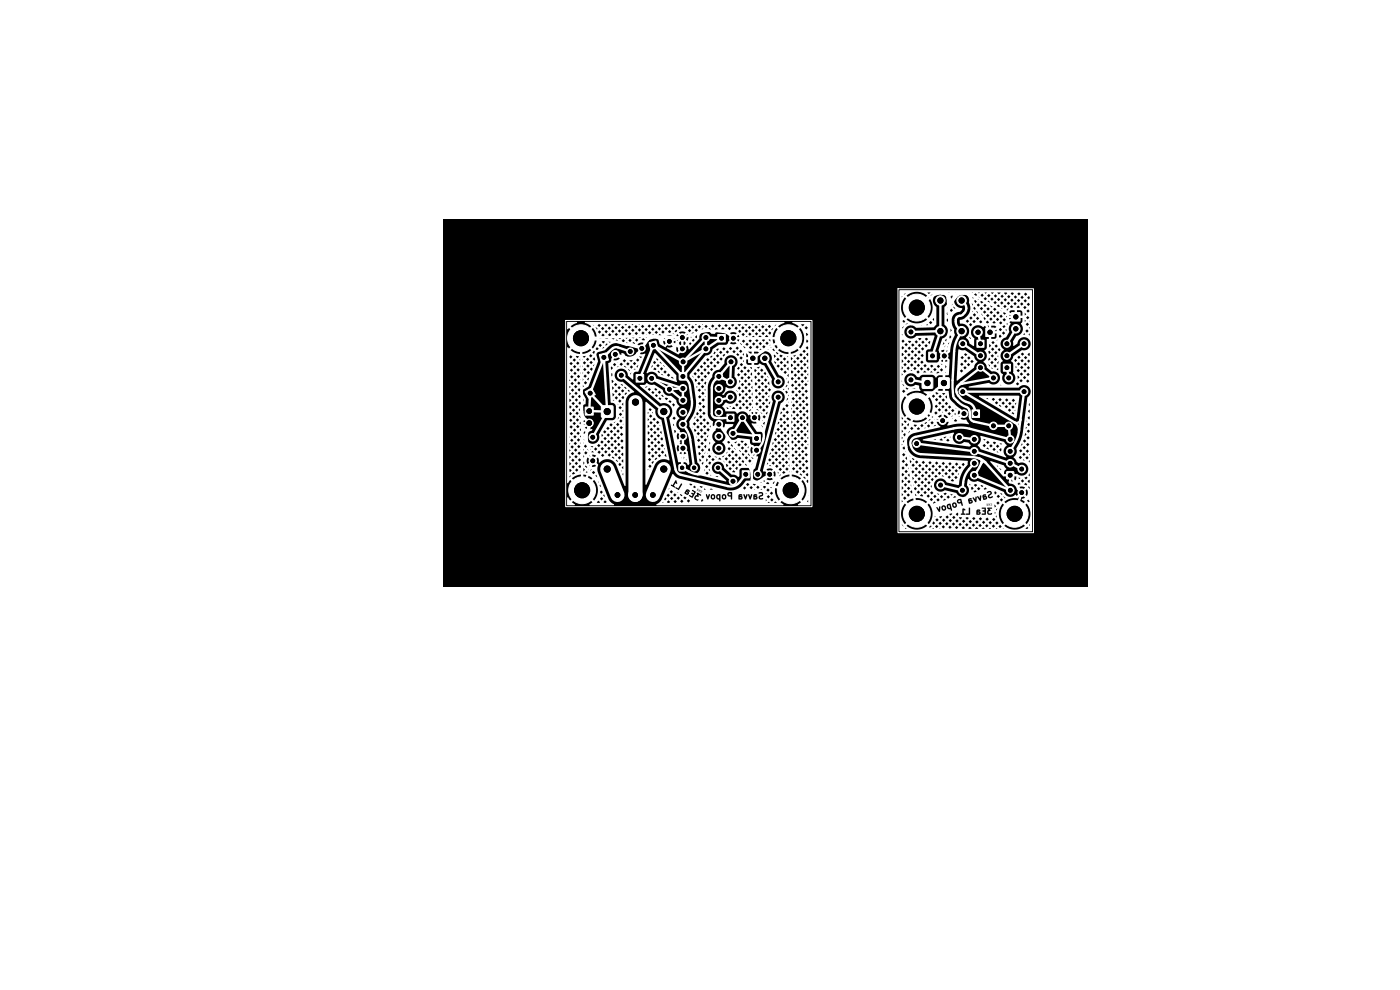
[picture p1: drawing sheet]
<svg xmlns="http://www.w3.org/2000/svg" width="297mm" height="210mm" viewBox="0 0 297 210" stroke-linecap="round" stroke-linejoin="round" font-family="sans-serif">
<path d="M94 46.5h136.8v78h-136.8z" fill="#000"/>
<path d="M120 68h52.3v39.5h-52.3zM190.5 61.3h28.7v51.7h-28.7z" fill="none" stroke="#fff" stroke-width=".21"/>
<g fill="#fff" stroke="#fff" stroke-width=".21">
<circle cx="215.5" cy="69.8" r=".45"/>
<circle cx="215.5" cy="67.2" r=".45"/>
<circle cx="207.5" cy="70.5" r=".45"/>
<circle cx="210" cy="70.5" r=".45"/>
<circle cx="193.3" cy="70.4" r=".4"/>
<circle cx="193.3" cy="80.6" r=".4"/>
<circle cx="194.5" cy="109" r="1.6"/>
<circle cx="214.3" cy="104" r=".4"/>
<circle cx="204.2" cy="104" r=".4"/>
<circle cx="200.2" cy="81.3" r=".55"/>
<circle cx="204.5" cy="87.7" r=".4"/>
<circle cx="207" cy="87.7" r=".4"/>
<circle cx="200.3" cy="75.5" r=".4"/>
<circle cx="197.8" cy="75.5" r=".4"/>
<circle cx="194.5" cy="86.3" r="1.6"/>
<circle cx="194.5" cy="94.1" r=".4"/>
<circle cx="199.5" cy="102.9" r=".4"/>
<circle cx="216.8" cy="99.5" r=".4"/>
<circle cx="216.7" cy="104.5" r=".4"/>
<circle cx="196.7" cy="81.3" r=".55"/>
<circle cx="204" cy="63.8" r=".55"/>
<circle cx="204" cy="70.2" r=".55"/>
<circle cx="199.5" cy="63.8" r=".55"/>
<circle cx="199.5" cy="70.2" r=".55"/>
<circle cx="217.2" cy="72.9" r=".4"/>
<circle cx="217.2" cy="83.1" r=".4"/>
<circle cx="206.7" cy="100.8" r=".4"/>
<circle cx="206.7" cy="98.3" r=".4"/>
<circle cx="206.7" cy="95.7" r=".4"/>
<circle cx="206.7" cy="93.2" r=".4"/>
<circle cx="214.3" cy="93.2" r=".4"/>
<circle cx="214.3" cy="95.7" r=".4"/>
<circle cx="214.3" cy="98.3" r=".4"/>
<circle cx="214.3" cy="100.8" r=".4"/>
<circle cx="208" cy="78" r=".4"/>
<circle cx="208" cy="75.5" r=".4"/>
<circle cx="208" cy="72.9" r=".4"/>
<circle cx="213.6" cy="72.9" r=".4"/>
<circle cx="213.6" cy="75.5" r=".4"/>
<circle cx="213.6" cy="78" r=".4"/>
<circle cx="200" cy="89.2" r=".4"/>
<circle cx="203.5" cy="92.8" r=".4"/>
<circle cx="214" cy="90.3" r=".4"/>
<circle cx="214" cy="80.2" r=".4"/>
<circle cx="215.2" cy="109" r="1.6"/>
<circle cx="194.5" cy="65.3" r="1.6"/>
<circle cx="210.8" cy="80.2" r=".4"/>
<circle cx="210.8" cy="90.3" r=".4"/>
<circle cx="204.2" cy="72.9" r=".4"/>
<circle cx="204.2" cy="83.1" r=".4"/>
<circle cx="153.1" cy="71.8" r=".4"/>
<circle cx="155.6" cy="71.8" r=".4"/>
<circle cx="167.7" cy="104" r="1.6"/>
<circle cx="160.5" cy="93" r=".4"/>
<circle cx="160.5" cy="95.5" r=".4"/>
<circle cx="123.2" cy="71.8" r="1.6"/>
<circle cx="144.9" cy="79.8" r=".4"/>
<circle cx="144.9" cy="82.4" r=".4"/>
<circle cx="144.9" cy="84.9" r=".4"/>
<circle cx="144.9" cy="87.5" r=".4"/>
<circle cx="144.9" cy="90" r=".4"/>
<circle cx="144.9" cy="92.5" r=".4"/>
<circle cx="144.9" cy="95.1" r=".4"/>
<circle cx="152.5" cy="95.1" r=".4"/>
<circle cx="152.5" cy="92.5" r=".4"/>
<circle cx="152.5" cy="90" r=".4"/>
<circle cx="152.5" cy="87.5" r=".4"/>
<circle cx="152.5" cy="84.9" r=".4"/>
<circle cx="152.5" cy="82.4" r=".4"/>
<circle cx="152.5" cy="79.8" r=".4"/>
<circle cx="144.7" cy="99.2" r=".35"/>
<circle cx="147.2" cy="99.2" r=".35"/>
<circle cx="152.3" cy="99.2" r=".35"/>
<circle cx="125.7" cy="97.8" r=".4"/>
<circle cx="125.7" cy="92.8" r=".4"/>
<circle cx="125" cy="87.2" r=".5"/>
<circle cx="125" cy="89.8" r=".5"/>
<circle cx="131" cy="105" r=".5"/>
<circle cx="149.7" cy="74" r=".4"/>
<circle cx="144.7" cy="74" r=".4"/>
<circle cx="159.7" cy="76" r=".45"/>
<circle cx="162.2" cy="76" r=".45"/>
<circle cx="135.8" cy="80.3" r=".4"/>
<circle cx="138.3" cy="80.3" r=".4"/>
<circle cx="154.9" cy="84.3" r=".4"/>
<circle cx="165.1" cy="84.3" r=".4"/>
<circle cx="155" cy="88.6" r=".4"/>
<circle cx="157.5" cy="88.6" r=".4"/>
<circle cx="160" cy="88.6" r=".4"/>
<circle cx="125.2" cy="83.4" r=".4"/>
<circle cx="131.8" cy="79.6" r=".4"/>
<circle cx="123.5" cy="104" r="1.6"/>
<circle cx="138.6" cy="73.2" r=".4"/>
<circle cx="136.2" cy="73.9" r=".4"/>
<circle cx="133.7" cy="74.6" r=".4"/>
<circle cx="134.7" cy="105" r=".5"/>
<circle cx="138.5" cy="105" r=".5"/>
<circle cx="144.9" cy="76.8" r=".4"/>
<circle cx="155.1" cy="76.8" r=".4"/>
<circle cx="144.8" cy="71.6" r=".4"/>
<circle cx="149.7" cy="71.6" r=".4"/>
<circle cx="142" cy="72.4" r=".4"/>
<circle cx="142" cy="82.6" r=".4"/>
<circle cx="134.8" cy="85.3" r=".65"/>
<circle cx="140.8" cy="99.5" r=".65"/>
<circle cx="128.8" cy="99.5" r=".65"/>
<circle cx="128.8" cy="87.3" r=".65"/>
<circle cx="140.8" cy="87.3" r=".65"/>
<circle cx="165.1" cy="81" r=".4"/>
<circle cx="154.9" cy="81" r=".4"/>
<circle cx="167.2" cy="71.8" r="1.6"/>
<circle cx="158.2" cy="100.6" r=".4"/>
<circle cx="160.7" cy="100.6" r=".4"/>
<circle cx="163.3" cy="100.6" r=".4"/>
<circle cx="155.5" cy="102.1" r=".4"/>
<circle cx="155.5" cy="91.9" r=".4"/>
<circle cx="128.1" cy="75.8" r=".4"/>
<circle cx="130.5" cy="75.2" r=".4"/>
</g>
<g fill="#fff">
<path d="M201.2 107.2h.2l.1 .5-.3-.1z"/>
<path d="M200 107.6h.4l-.1 .4h-.2z"/>
<path d="M202.3 106.9l.3 .1v.4l-.3-.1z"/>
<path d="M203.3 106.2l.4-.1 .1 .4h-.4z"/>
<path d="M205.7 106.4h.4l-.3 .2z"/>
<path d="M208.8 105.6h.3l-.3 .1z"/>
<path d="M198.3 107.1l2.7-.8h2l.3 .5 .6-.1 .2 .6 .2-.1-.3-1.1h1.4l.2 .8 .7-.3-.1-.5h-.5l.4-.2-.2-.3-.4 .1-.1 .4h-1.4l-.2-.3-.6 .1-.2 .4h-2l2.6-.7h2.7l.7 .9 .1-.1 .1-1 .8 .9 .2-1h.2l.2 .7h.3l.3-.1 .2-.3-.2-.4-.5 .1 .5-.2-.3-.3-.3 .1-.2 .4-.4-.2-.2 .6-.3-.5-.5 .1-.1 .7-.4-.5-.2 .1h-2.7l4.5-1.2h1.2l.2 .2 .5-.2 .1 .2-.4 .4-.1 .3 .1 .3 .4 .1 .6-.3-.2-.2-.5 .2-.1-.1 .5-.6-.2-.5h-.6l-.3 .2h-1.2l2.3-.6 .6 2.3-12.1 3.2-.4-1.6h.1l.7 .9 .2-.9h.2l.2 .5 .4 .1 .4-.2-.1-.7h.2l.3 .5 .5 .1 .3 .4 .1-.2-.3-1.1h.3l.1 .4 .5 .2 .4-.3-.1-.6-.4-.2-.4 .1-.1 .4h-.3l-.2-.3-.4 .1-.3 .5-.9-.2-.2 .5h-.2l-.2-.3-.1 .6-.4-.4-.3 .1z"/>
<path d="M209.4 107.1l.2 .1z"/>
<path d="M209.3 106.8h1.2v.6h-1.2v-.5v.4l.3-.1-.1-.1 .1-.2h.1v.4l.3-.4v.4v-.4h.4l-.2 .3h.3h-.3l.2-.4h-.4l-.2 .4v-.4h-.2l-.2 .3z"/>
<path d="M207.4 108.7l.3 .2h-.3z"/>
<path d="M203.6 107.5h7.1v1.9h-7.1v-.4l.3 .2h.8l.1-.2 .2 .2h.7l.1-.8h1.3l.1 .8 .8-.1-.1-.5-.5-.2h.5v-.3h-.5l-.3 .3h-1.3v-.7h2.4l.2 .2h.5v.3l-.5 .2 .1 .1h.4v.4l-.6 .1v.2h.8l.1-.7h.2l.2 .6h.8a.19 .19 0 0 0 .1-.3 .21 .21 0 0 0-.4 .1h-.3l-.1-.3 .4-.3-.2-.4h.6l-.1-.3-.9 .1-.1 .2 .3 .3-.3 .3h-.2l-.2-.9-.8 .1h-2.4l-.2-.1-.1 .2v1.1l-.7 .1-.3-.1v-.7l.2 .1 .1-.2-.5-.5-.1 .1v1.2l-.6 .1z"/>
<path d="M152.3 105.1h.3l-.1 .6-.3-.2z"/>
<path d="M151.1 105.2h.3v.4h-.3z"/>
<path d="M153.5 105.1l.3 .1-.1 .5-.3-.2z"/>
<path d="M156.9 105.5l.4 .1-.4 .1z"/>
<path d="M160.1 105.5l.3 .1-.3 .1z"/>
<path d="M154.6 104.7h.4v.4l-.3-.1z"/>
<path d="M149.6 104.2h12.5v2.4h-12.5v-1.6h.1l.4 1 .4-.8h.3v.6l.4 .2 .4-.1 .1-.7h.2l.1 .6 .6 .2 .1 .4 .2-.1v-1.1h.2v.4l.4 .4 .4-.1 .2-.3v-.5l-.4-.3-.4 .1-.2 .3h-.2l-.1-.3-.2-.1-.5 .1-.2 .3h-.2l-.3-.4h-.3l-.3 .4h-.3l.1-.3-.2-.1-.2 .6-.3-.6-.3 .2v-.2h4.7l.2 .5 .5 .1 .2 .6 .1-.1v-.8h1.3l.1 .8 .6 .1 .2-.3v-.3l-.2-.2h-.4h.5l.1-.2h.2l.3 .9 .2 .1 .5-1 .4 1 .2-.1 .2-.8h.3l.1 .9h.5l.2-.2 .1-.3h.2l.2 .4 .5 .1 .3-.1v-.3l-.6 .1-.1-.2 .6-.3 .2-.3-.2-.4-.6-.1-.3 .1 .1 .2h.5l.2 .2-.6 .2-.2 .4-.8-.3 .5-.1v-.2l-.2-.1-.5 .1-.1 .2h-.3l.1-.2-.2-.1-.3 .6-.2-.6-.3 .2-.2-.2-.2 .6-.3-.6-.2 .2-.8-.2-.3 .3h-1.3l-.1-.7h-.6l-.3 .4h-4.7z"/>
<path d="M145.6 104.4l.2 .3-.3-.1z"/>
<path d="M143 101.4l6.1 3.5-1 1.7-1.5-.9h.7l.1 .3 .6 .2a.19 .19 0 0 0 .2-.2 .19 .19 0 0 0-.3-.1l-.3-.2 .1-.3h.5v-.5l.4 .3 .2-.2-.8-.5-.2 .1 .1 .4-.4 .2-.2 .5h-.7l-.9-.5h.4l.7 .4h.1l.7-1.3-.6-.4-.2 .2 .5 .3-.2 .3-.3-.2-.2 .1 .4 .3-.2 .4-.5-.3-.2 .2h-.4l-1-.6h.5l.4 .4h.3l.3-.5-.4-.4 .4 .2 .2-.1-.4-.4-.4 .1-.4 .7h-.5l-1.9-1.1h.4l.8 .4 .7-1.2-.1-.2-.1 .1-.6 1-.5-.3-.2 .2h-.4l-.8-.5 .3-.1 .8 .5 .1-.2-.2-.1 .3-.7 .2 .2h.2l-.2-.7h-.1l-.7 1-.3-.1-.3 .1z"/>
<path d="M147.9 103.9l.1 .2z"/>
<path d="M148 103.5l1.1 .7-.3 .5-.4-.3 .4 .1-.2-.1 .4-.3h-.3l.2 .1-.4 .2-.5-.2 .5-.2-.1 .3 .2-.3-.3 .2 .1-.4-.2 .4-.5-.2 .4 .1-.1-.2 .3-.1-.4 .1 .1-.3-.3 .4z"/>
</g>
<g fill="#fff" stroke="#fff" stroke-width=".21">
<path d="M214.6 66.3h1.8v1.8h-1.8z"/>
<path d="M209.1 69.6h1.8v1.8h-1.8z"/>
<path d="M199.2 80.2h2.1v2.1h-2.1z"/>
<path d="M206.2 87h1.6v1.6h-1.6z"/>
<path d="M197 74.7h1.6v1.6h-1.6z"/>
<path d="M195.7 80.2h2.1v2.1h-2.1z"/>
<path d="M213.6 100.1h1.4v1.4h-1.4z"/>
<path d="M207.2 72.2h1.5v1.5h-1.5z"/>
<path d="M212.9 77.3h1.5v1.5h-1.5z"/>
<path d="M152.3 71h1.6v1.6h-1.6z"/>
<path d="M159.7 92.2h1.6v1.6h-1.6z"/>
<path d="M144.2 79.1h1.4v1.5h-1.4z"/>
<path d="M144.1 98.6h1.2v1.3h-1.2z"/>
<path d="M124.1 86.4h1.7v1.7h-1.7z"/>
<path d="M130.1 104.2h1.7v1.7h-1.7z"/>
<path d="M158.8 75.1h1.8v1.8h-1.8z"/>
<path d="M134.9 79.5h1.7v1.6h-1.7z"/>
<path d="M154.2 87.9h1.5v1.5h-1.5z"/>
<path d="M124.1 83.1l1.4-.8 .8 1.4-1.4 .8z"/>
<path d="M137.7 72.7l1.4-.4 .4 1.5-1.4 .4z"/>
<path d="M133.9 104.2h1.7v1.7h-1.7z"/>
<path d="M137.6 104.2h1.7v1.7h-1.7z"/>
<path d="M127.6 86.1h2.4v2.4h-2.4z"/>
<path d="M157.5 99.9h1.5v1.5h-1.5z"/>
<path d="M127.1 75.2l1.6-.4 .4 1.6-1.6 .4z"/>
<circle cx="215.5" cy="69.7" r=".9"/>
<circle cx="207.5" cy="70.5" r=".9"/>
<circle cx="193.2" cy="70.4" r=".8"/>
<circle cx="193.2" cy="80.6" r=".8"/>
<circle cx="194.5" cy="109" r="2.85"/>
<circle cx="214.3" cy="104" r=".8"/>
<circle cx="204.2" cy="104" r=".8"/>
<circle cx="204.5" cy="87.7" r=".8"/>
<circle cx="200.3" cy="75.5" r=".8"/>
<circle cx="194.5" cy="86.2" r="2.85"/>
<circle cx="194.5" cy="94.1" r=".8"/>
<circle cx="199.5" cy="102.9" r=".8"/>
<circle cx="216.7" cy="99.5" r=".8"/>
<circle cx="216.7" cy="104.5" r=".8"/>
<circle cx="204" cy="63.7" r="1"/>
<circle cx="204" cy="70.2" r="1"/>
<circle cx="199.5" cy="63.7" r="1"/>
<circle cx="199.5" cy="70.2" r="1"/>
<circle cx="217.2" cy="72.9" r=".8"/>
<circle cx="217.2" cy="83.1" r=".8"/>
<circle cx="206.7" cy="100.8" r=".8"/>
<circle cx="206.7" cy="98.3" r=".8"/>
<circle cx="206.7" cy="95.7" r=".8"/>
<circle cx="206.7" cy="93.2" r=".8"/>
<circle cx="214.3" cy="93.2" r=".8"/>
<circle cx="214.3" cy="95.7" r=".8"/>
<circle cx="214.3" cy="98.3" r=".8"/>
<circle cx="208" cy="78" r=".75"/>
<circle cx="208" cy="75.5" r=".75"/>
<circle cx="213.6" cy="72.9" r=".75"/>
<circle cx="213.6" cy="75.5" r=".75"/>
<circle cx="200" cy="89.2" r=".8"/>
<circle cx="203.5" cy="92.8" r=".8"/>
<circle cx="214" cy="90.3" r=".8"/>
<circle cx="214" cy="80.2" r=".8"/>
<circle cx="215.2" cy="109" r="2.85"/>
<circle cx="194.5" cy="65.2" r="2.85"/>
<circle cx="210.7" cy="80.2" r=".8"/>
<circle cx="210.7" cy="90.3" r=".8"/>
<circle cx="204.2" cy="72.9" r=".8"/>
<circle cx="204.2" cy="83.1" r=".8"/>
<circle cx="155.6" cy="71.7" r=".8"/>
<circle cx="167.7" cy="104" r="2.85"/>
<circle cx="160.5" cy="95.5" r=".8"/>
<circle cx="123.2" cy="71.7" r="2.85"/>
<circle cx="144.9" cy="82.4" r=".8"/>
<circle cx="144.9" cy="84.9" r=".8"/>
<circle cx="144.9" cy="87.5" r=".8"/>
<circle cx="144.9" cy="90" r=".8"/>
<circle cx="144.9" cy="92.5" r=".8"/>
<circle cx="144.9" cy="95.1" r=".8"/>
<circle cx="152.5" cy="95.1" r=".8"/>
<circle cx="152.5" cy="92.5" r=".8"/>
<circle cx="152.5" cy="90" r=".8"/>
<circle cx="152.5" cy="87.5" r=".8"/>
<circle cx="152.5" cy="84.9" r=".8"/>
<circle cx="152.5" cy="82.4" r=".8"/>
<circle cx="152.5" cy="79.8" r=".8"/>
<circle cx="147.2" cy="99.2" r=".7"/>
<circle cx="152.3" cy="99.2" r=".7"/>
<circle cx="125.7" cy="97.7" r=".8"/>
<circle cx="125.7" cy="92.7" r=".8"/>
<circle cx="125" cy="89.7" r=".85"/>
<circle cx="149.7" cy="74" r=".8"/>
<circle cx="144.7" cy="74" r=".8"/>
<circle cx="162.2" cy="76" r=".9"/>
<circle cx="138.2" cy="80.2" r=".8"/>
<circle cx="154.9" cy="84.2" r=".8"/>
<circle cx="165.1" cy="84.2" r=".8"/>
<circle cx="157.5" cy="88.6" r=".75"/>
<circle cx="160" cy="88.6" r=".75"/>
<circle cx="131.8" cy="79.6" r=".8"/>
<circle cx="123.5" cy="104" r="2.85"/>
<circle cx="136.2" cy="73.9" r=".75"/>
<circle cx="133.7" cy="74.6" r=".75"/>
<circle cx="144.9" cy="76.7" r=".8"/>
<circle cx="155.1" cy="76.7" r=".8"/>
<circle cx="144.7" cy="71.6" r=".8"/>
<circle cx="149.7" cy="71.6" r=".8"/>
<circle cx="142" cy="72.4" r=".8"/>
<circle cx="142" cy="82.6" r=".8"/>
<circle cx="134.8" cy="85.3" r="1.2"/>
<circle cx="140.8" cy="99.5" r="1.2"/>
<circle cx="128.8" cy="99.5" r="1.2"/>
<circle cx="140.8" cy="87.3" r="1.2"/>
<circle cx="165.1" cy="81" r=".8"/>
<circle cx="154.9" cy="81" r=".8"/>
<circle cx="167.2" cy="71.7" r="2.85"/>
<circle cx="160.7" cy="100.6" r=".75"/>
<circle cx="163.3" cy="100.6" r=".75"/>
<circle cx="155.5" cy="102.1" r=".8"/>
<circle cx="155.5" cy="91.9" r=".8"/>
<circle cx="130.5" cy="75.2" r=".8"/>
</g>
<g fill="none" stroke="#fff" stroke-width=".5">
<path d="M123.2 71.8a43.2 43.2 0 0 1 13 2.1M123.2 71.8l.3 15.4M128.1 75.8l-2.9 7.6M128.1 75.8l.7 11.5M131.8 79.6l9 7.7 2.5 12.3 .5 .8 .6 .3 10.7 2.5 .8-.2 .8-.4 1.5-2M133.7 74.6l-2.7-.9h-.5l-.9 .5-1.5 1.6M136.2 73.9l-1.2 1.4-1 .6h-1l-2.5-.7M137 71.3l.5 .2-.1 .6M137 71.3h2M137 71.3l-13.8 .5M137.4 72.1l-1.2 1.8M138.6 73.2l6.3 6.6"/>
<path d="M138.6 73.2l-2.8 7.1M138.6 73.2l6.3 3.6M138.9 71.5l3.1 .9M138.9 71.5h-.8l-.7 .6M139 71.3l5.7 .3M139 71.3l-.1 .2M144.7 71.6v2.4l-2.7-1.6M144.7 71.6l-2.7 .8M144.9 79.8l.9 .8 .4 .7 .6 3.5a4.8 4.8 0 0 1-.7 3.2l-1.2 2 1 1.5 .4 1.3 .9 6.4M144.9 76.8v3M149.7 71.6l-4.8 5.2M149.7 71.6l3.4 .2-3.4 2.2"/>
<path d="M149.7 74l-4.8 2.8M149.7 74l-4.8 5.8M149.7 71.6v2.4M153.2 79l-1.4 1.5M153.2 79a.8 .8 0 0 0 .2 1.3M153.2 79l1.9-2.2-.2 4.2-1.5-.7M155.2 71.4l.8 .3M155.2 71.4l.7 .7M155.2 71.4a3 3 0 0 0-1.9-1l-2.1-.2h-1.4l-5.1 1.4M155.9 72.1l3.8 3.9M156 71.8h10.4l-.1 .4-1.4 .6a26.9 26.9 0 0 0-5.2 3.2M156 71.7l-.2 .2 .1 .2"/>
<path d="M159.7 76l.3 12.6 1.5 2.1a3.8 3.8 0 0 1-.9 4.8l-.8 3M162.2 76l2.9 5M167.5 72.5l.2 31.5M199.5 70.3l-1.7 5.2M199.5 70.3l-6.2 .1M199.5 63.8v6.5M199.9 62.3a1.2 1.2 0 0 1 1.2 1.1M201.1 63.4l.3 5a21.8 21.8 0 0 1-1.1 7.1v5.8l-5.8 5M201.1 64.1l.3 .3 .5-.1M201.9 64.3a3.4 3.4 0 0 0-.6 2.1M202.6 63.2l-.7 1.1M202.6 63.2l.1-.6a.92 .92 0 0 0-1.1-.2 .92 .92 0 0 0-.5 1"/>
<path d="M203.6 67h.1M203.6 67a.85 .85 0 0 0-.9 .9l.2 1 .9 1.2v.5a8.7 8.7 0 0 0-1.4 4l-.3 6.1 .1 3.4 1.3 1.4 1.9 1.1 .3 .9v.9a1.08 1.08 0 0 0 .9 1l4.1 .9h3.3l.3 2.9-8.6-2.3-1.9-.2-1.5 .2-8.1 1.8a1.36 1.36 0 0 0-1 1.7l.6 1.2 1.2 .7 11.2 .7 1.5 .3M204 63.8l.6 .5a1.51 1.51 0 0 1 0 2.1l-.5 .5-.5 .1M204.2 72.9l3.8 2.6M204.4 62.3l-1.1 .2-.7 .7M204.4 62.3l1 .2 .6 .7M204.4 62.3h-4.7a3.8 3.8 0 0 0-2.2 .7l-3 2.3M204.4 62.3h.9l1.2 .4M206.5 62.7l-.4 .1-.1 .4M206.5 62.7l9 4.5-5.5 3.3-4-7.3M207.5 70.5l.5 2.4M213.6 78l.4 2.2"/>
<path d="M215.5 69.8l-1.9 3.1M217.2 72.9l-3.6 2.6M123.5 87.2l.2 .9 .5 .9M123.5 87.2v2.1M123.5 89.8l.2 .5h.5M123.5 89.3v14.7l2.3-6.2-1-3.2a6.9 6.9 0 0 1 .1-4.4M124.2 89l-.4-.1-.3 .4M124.2 90.3l-.5 .6-.2 .8M124.3 89l.4 .4M124.6 90l-.3 .3M124.6 90h.2l.1 .2M124.7 89.4l.1 .3-.2 .3"/>
<path d="M124.7 89.4l.2 .8M125.2 83.4l3.6 3.9M125.2 83.4l-.2 3.8 3.8 .1M128.8 87.3l-3 5.5M144.9 92.5l-.2 6.7 1.4 .8a2.85 2.85 0 0 0 2.4 .5l.5-.3 .2-.4 1.5-8.2 .6-.9 1.2-.7 6.3 8.7M144.9 82.4v2.5l-2.9-2.3M144.9 82.4l-6.7-2.1 3.8 2.3M144.9 82.4l-2.9 .2M151.8 80.5l-.5 .7-.3 .8v5.7a.9 .9 0 0 0 .8 .9h3.2M152.3 99.2l3.2 2.9M153.4 80.3l-.9-.1-.7 .3M154.9 84.3l-2.4 .6"/>
<path d="M158.8 98.7a3.9 3.9 0 0 1 .7 2.3M159.8 98.5l-.5 .5-.5-.3M159.8 98.5l-.3 2.5M160.5 92.5l-5-.6 2-3.3 3 4.4M165.1 84.3l-4.4 16.3M193.3 80.6l3.5 .7M194.5 94.1l12.2 1.6 7.6 2.6 2.5 1.2M194.5 86.3l-2.1 5.6-.2 1.7 2.3 15.4M194.5 86.3l5.5 2.9 4.5-1.4M203.1 82a1.59 1.59 0 0 0 .2 2 7.8 7.8 0 0 0 2.9 1.8l.4 .6 .4 1.4M203.1 82h.1M203.5 92.8l3.2 .4"/>
<path d="M204 81.1l-.1 .2 .2 .1M204 81.1l-.9 .9M204 81.1l4-3.1 2.7 2.2-6.6 1.2M204.1 81.4l-.5 .2-.5 .4M206.7 98.3l-1.1 1.2a5.1 5.1 0 0 0-1.3 2.9l-.1 1.6-4.7-1.1M207.7 97.3l1.3 .8M207.7 97.3a.73 .73 0 0 1 .5 .9M209 98.1l-.5-.2-.3 .3M209 98.1l5.3 5.9-6.7-2.8a.77 .77 0 0 1-.4-1.2l1-1.8M215.2 89.6l.8 .8 .2 1.1M215.2 89.6l-11-6.5h13l-1 8.4M216.2 91.5l-.2 .8a11.6 11.6 0 0 1-1.7 3.4"/>
<path d="M216.5 89a.83 .83 0 0 1-1.3 .6M159.5 101v1l.5 .4M160 102.4l7.7 1.6M160.9 102.2l-.1 .2 .2 .2M160.9 102.2l-.9 .2M160.9 102.2l2.4-1.6 4.4 3.4M214.3 100.8l2.5 3.7-1.6 4.5"/>
</g>
<path d="M128.8 99.5l2.2 5.5M134.8 85.3l-.1 19.7M140.8 99.5l-2.3 5.5" fill="none" stroke="#fff" stroke-width="3"/>
<g fill="#fff">
<path d="M120.3 105.6l.2-.1 .5 .7 1.2-1.3 .4 .4-1.3 1.2 .6 .6-1.5 .1z"/>
<path d="M124.1 68.3l42.3 .1-1.3 .8 1.2 1.3-.3 .3-1.3-1.2-.1 .2a3.3 3.3 0 0 0 .1 4.1l1.3-1.2 .3 .3-1.2 1.3 .2 .1a3.3 3.3 0 0 0 3.8 .1h1.1l.4 .4 .3-.4-.3-.3-.4 .3h-1.1l.3-.2-1.2-1.3 .3-.3 1.3 1.2 .1-.1h1l.4 .3 .2-.2v-.3l-.3-.2-.3 .4h-1l.6-1.2h.5l.2 .1 .3-.3-.3-.4-.2 .6h-.5l.1-1-.2-.9h.6l.1 .6 .4-.4-.4-.3-.1 .1h-.6l-.6-1.1-1.3 1.2-.3-.3 .9-.9h1.6l.4 .3 .3-.4-.4-.3-.3 .4h-1.6l.3-.4-.4-.3h.9l.4 .3 .4-.3-.7-.1-.1 .1a1.95 1.95 0 0 1-1.5-.3l-.3-.1v-.2h3.7l.2 .1v38.7l-.2 .1h-2.5v-.2l.6-.5-.1-.1h1.4l.3 .2v-.5l-.3 .3h-1.4l-1.1-1.1 .3-.4 1.3 1.3 .6-1h.6v-.2l-.1 .2-.5-.1a3.3 3.3 0 0 0-.4-3.1h.6l.2 .5 .2-.2v-.4l-.2-.2-.2 .3h-.6l-.2-.2-1.3 1.3-.3-.4 1.2-1.2-.2-.2h.7l.4 .3 .1-.2-.3-.3-.2 .2-.9-.2a3.3 3.3 0 0 0-3.9 .4l1.2 1.2-.3 .4-1.3-1.3-.1 .2a3.3 3.3 0 0 0 .1 4.2l1.3-1.3 .3 .4-1.2 1.2 .6 .5-.1 .2-26.9-.1 .6-.4h.8l.1-.2h.8l.5 .2 .1-.3h.8l.4 .3 .2-.3h.8l.4 .3h20.1l-.3-.3-.3 .3h-.9l-.2-.3-.3 .3h-18.1l.3-.4h.7l.4 .3 .3-.4-.4-.3-.3 .4h-.7l-.4-.3-.3 .4h-.8l-.3-.3-.3 .3h-.8l-.3-.3-.3 .4-.8-.1-.2 .3h-.7l.6-.7h.5l.2 .2 .3-.4h.7l.4 .3 .3-.4h.7l.4 .3 .3-.4h.8l.3 .3 .4-.3-.5-.3-.2 .3h-.8l-.3-.3-.4 .4h-.7l-.3-.3-.4 .4h-.7l-.3-.3-.2 .5h-.5l.3-.9h.7l.4 .3 .3-.4h.7l.4 .3 .3-.4h.7l.4 .4 .2-.2-.5-.3-.1 .1h-.7l-.4-.3-.3 .4h-.7l-.4-.3-.3 .4h-.7l.4-.8h1l.3 .4 .3-.4h.9l.3 .2-.3-.2h-.9l-.3-.3-.3 .3h-1l.1-.4h.6l.2-.3h-.1l-.1 .3h-.6l.4-.9h.6l5.9 3.4h13.9l.5-.1 .1-.2h.8l.4 .3 .3-.4-.4-.3-.3 .4h-.8l-.1-.2v.4h-.5v-.9h.6l.4 .3 .4-.3-.4-.4-.4 .4h-.6v-.5h.5l.1-.3h.7l.4 .4 .3-.3-.3-.4-.4 .3-.8-.1v.4h-.5v-.5h-12.3v2h-.8l.3-.3-.3-.3-.2 .5h-.6l.8-1.3-1.7-1h.6l1 .6 .2-.4-.7-.4h1l.2 .1h1.7l-.1-.2-.3-.1-.2 .3h-.8l-.3-.3-.2 .2h-1l-.3-.2-.2 .4h-.6l-1.2-.7h1l.5 .3 .1-.3h.8l.5 .2 .2-.2-.5-.2-.2 .2h-.8l-.3-.3-.3 .3h-1l-1.1-.6h1.3l.4 .3 .3-.3-.6-.1-.1 .1h-1.3l-1.9-1.1-.8 1.4h-.6l1.1-2.5 .7 .7 .7 .3 10.6 2.5h7.9l.3 .3 .4-.4-.4-.3-.3 .4h-6.9l6-.1-.2-.2-.2 .2h-1.1l-.1-.1-.1 .1h-3.9l.7-.4h.8l.4 .4 .3-.4h.7l.4 .3 .3-.4h.7l.4 .3 .3-.4h.7l.4 .3 .3-.4h.7l.4 .4 .4-.4-.4-.3-.4 .3h-.7l-.3-.3-.4 .4h-.7l-.3-.3-.4 .4h-.7l-.4-.3-.3 .4h-.7l-.4-.3-.3 .3h-.8l.8-.7h.7l.3 .3 .3-.4h.8l.3 .3 .3-.4h.8l.4 .4 .3-.4h.7l.4 .3 .3-.4h.7l.2 .2 .2-.5-.1-.1-.3 .4h-.7l-.4-.2-.3 .3h-.7l-.3-.3-.4 .3h-.8l-.3-.3-.3 .4h-.8l-.3-.2-.3 .3h-.7l.6-.8h3.7l.2 .2 .2-.2-.2-.2-.2 .2h-3.7l.9-.1 .5-.4a1.56 1.56 0 0 0 2.5-.4l.1 .2 .7-.6 .3 .3-.6 .7 .8 .2 1.2-.1 .3-.4-.3 .3h-.8h.2l-.7-.7 .4-.3 .6 .6 .2-.3h.8l.4-.3-.1-.1h4l.4 .3 .2-.2h.7l.4 .3 .2-.2v-.3l-.3-.2-.3 .4h-.7l-.4-.3-.2 .2h-4l-.3 .4h-.8l-.1-.9h.5l.1 .4 .2-.2h.7l.3 .2 .4-.3 1.4-.1h.7l.4 .3 .3-.4h.8l.3 .4 .4-.4-.4-.3-.3 .3h-.8l-.3-.3-.4 .4h-.7l-.3-.3-.4 .4h-.7l-.3-.3-.4 .4h-.7l-.9-.4-.6 .7-.4-.4 .7-.6h1.2l.4 .3 .2-.4h.8l.4 .4 .3-.5h.7l.4 .4 .3-.4h.7l.4 .3 .3-.4h.7l.4 .3 .3-.4-.3-.3-.4 .4h-.7l-.3-.3-.4 .4h-.7l-.4-.3-.3 .3h-.7l-.4-.3-.3 .4h-.8l-.3-.3-.3 .4-1.3-.1a1.24 1.24 0 0 0-1.3 .1l.6 .6-.3 .4-.7-.7-.1 .2-.2-.2 .2-1h2.3l.4 .4 .3-.5h.7l.4 .4 .3-.4h.8l.3 .3 .3-.4h.8l.3 .3 .3-.4h.8l.4 .4 .3-.4-.4-.3-.3 .3h-.8l-.3-.3-.3 .4h-.8l-.3-.3-.3 .4h-.8l-.3-.3-.4 .3h-.7l-.3-.3-.4 .4h-2.3h1.6l-.3-.3-.3 .3h-1v-.3h.6l.2-.3h.8l.4 .3 .3-.4h.7l.4 .3 .3-.4h.7l.4 .3 .3-.4h.7l.4 .4 .3-.4h.7l.4 .3 .3-.4h.8l.3 .3 .4-.3-.4-.4-.3 .4h-.8l-.3-.3-.4 .4h-.7l-.3-.3-.4 .3h-.7l-.3-.3-.4 .4h-.7l-.4-.3-.3 .4h-.7l-.4-.3-.3 .4h-.8l-.1-.2-.1 .5h-.6l.3-1h.5l.4 .3 .3-.4h.8l.3 .3 .3-.4h.8l.3 .4 .3-.4h.8l.4 .3 .3-.4h.7l.4 .3 .3-.4h.7l.4 .3 .3-.3-.4-.4-.3 .4h-.7l-.4-.3-.3 .4h-.7l-.4-.3-.3 .4h-.8l-.3-.3-.3 .3h-.8l-.3-.3-.3 .4h-.8l-.3-.3-.4 .4h-.5l.2-.8h1l.4 .4 .3-.4h.7l.4 .3 .3-.4h.7l.4 .3 .3-.4h.8l.3 .4 .3-.5h.8l.3 .4 .3-.4h.8l.4 .3 .3-.4-.4-.3-.3 .4h-.8l-.3-.3-.3 .3h-.8l-.3-.3-.3 .4h-.8l-.3-.3-.4 .4h-.7l-.3-.3-.4 .4h-.7l-.3-.3-.4 .3h-1l.1-.3h.5l.3-.4h.8l.4 .3 .3-.4h.7l.4 .4 .3-.5h.7l.4 .4 .3-.4h.7l.4 .3 .3-.4h.7l.4 .3 .3-.3-.3-.4-.4 .4h-.7l-.3-.3-.4 .4h-.7l-.4-.3-.3 .3h-.7l-.4-.2-.3 .3h-.7l-.4-.3-.3 .4h-.8l-.1-.2-.2 .6h-.5l.3-1.1h.5l.4 .4 .3-.4h.8l.3 .3 .3-.4h.8l.3 .3 .3-.4h.8l.4 .3 .2-.4h.8l.4 .4 .3-.4h.7l.4 .3 .3-.4-.4-.3-.3 .4h-.7l-.4-.3-.3 .3h-.8l-.3-.3-.3 .4h-.8l-.3-.3-.3 .4h-.8l-.3-.3-.3 .4h-.8l-.3-.3-.4 .3h-.5l.2-.7h1l.4 .3 .3-.4h.7l.4 .3 .3-.4h.7l.4 .4 .3-.4h.7l.4 .3 .3-.4h.8l.3 .3 .3-.4h.8l.2 .2v-.4l-.2 .2h-.8l-.3-.3-.3 .4h-.8l-.3-.3-.4 .4h-.7l-.3-.3-.4 .3h-.7l-.3-.3-.4 .4h-.7l-.4-.3-.3 .4h-1l.1-.4 .5 .1 .3-.5h.8l.4 .4 .2-.4h.8l.4 .3 .3-.4h.7l.4 .3 .3-.4h.7l.4 .4 .3-.5h.7l.4 .4 .3-.4-.3-.3-.4 .3h-.7l-.3-.3-.4 .4h-.7l-.4-.3-.3 .4h-.7l-.4-.3-.3 .4h-.8l-.3-.3-.3 .3h-.8l-.1-.1-.2 .5h-.5l.3-1h.5l.4 .3 .3-.4h.8l.3 .3 .3-.4h.8l.3 .4 .3-.4h.8l.3 .3 .3-.4h.8l.4 .3 .3-.4h.7l.3 .2v-.5l-.3 .3h-.7l-.4-.3-.3 .4h-.8l-.3-.3-.3 .4h-.8l-.3-.3-.3 .3h-.8l-.3-.3-.3 .4h-.8l-.3-.3-.4 .4h-.5l.2-.8h1l.4 .4 .3-.4h.7l.4 .3 .3-.4h.7l.4 .3 .3-.4h.7l.4 .3 .3-.4h.8l.3 .4 .4-.4-.4-.3-.3 .3h-.8l-.3-.3-.4 .4h-.7l-.3-.3-.4 .4h-.7l-.3-.3-.4 .4h-.7l-.4-.3-.3 .3h-1l.1-.4 .5 .1 .3-.4h.8l.3 .3 .3-.4h.8l.4 .3 .3-.4h.7l.4 .4 .3-.4h.7l.4 .3 .3-.4h.7l.4 .3v-.7l-.4 .4h-.7l-.4-.3-.3 .4h-.7l-.4-.3-.3 .3h-.7l-.4-.3-.3 .4h-.8l-.3-.3-.3 .4h-.8l-.2-.2-.1 .5h-.5l.2-1h.6l.4 .4 .3-.5h.7l.4 .4 .3-.4h.8l.3 .3 .3-.4h.8l.3 .3 .3-.4h.8l.4 .4 .3-.4-.4-.4-.3 .4h-.8l-.3-.3-.3 .4h-.8l-.3-.3-.3 .4h-.8l-.3-.3-.4 .3h-.7l-.3-.3-.4 .4h-.6l.2-.7h1.1l.4 .3 .3-.4h.7l.4 .3 .3-.4h.7l.4 .4 .3-.4h.7l.4 .3 .3-.4h.8l.4 .3-.1-.7-.3 .4h-.8l-.3-.3-.4 .4h-.7l-.3-.3-.4 .3h-.7l-.3-.3-.4 .4h-.7l-.4-.3-.3 .4h-1.1l.1-.4h.6l.3-.4h.8l.3 .4 .3-.4h.8l.4 .3 .3-.4h.7l.4 .3 .3-.4h.7l.4 .3 .3-.3-.4-.4-.3 .4h-.7l-.4-.3-.3 .4h-.7l-.4-.3-.3 .4h-.8l-.3-.3-.3 .3h-.8l-.2-.2-.1 .6h-.6l.3-1h.6l.4 .3 .3-.4h.7l.4 .3 .3-.4h.8l.3 .3 .3-.4h.8l.3 .4 .3-.4h.8l.4 .3 .1-.1v-.5l-.2-.1-.3 .4h-.8l-.3-.3-.3 .3h-.8l-.3-.3-.3 .4h-.8l-.3-.3-.4 .4h-.7l-.3-.3-.4 .4h-.6l.2-.8h1.1l.4 .4 .3-.5h.7l.4 .4 .3-.4h.7l.4 .3 .3-.4h.7l.4 .3 .3-.3-.3-.4-.4 .4h-.7l-.3-.3-.4 .4h-.7l-.4-.3-.3 .3h-.7l-.4-.3-.3 .4h-1.1l.1-.4 .6 .1 .3-.4h.8l.3 .3 .3-.4h.8l.4 .3 .2-.4h.8l.4 .4 .3-.4h.7l.4 .3 .2-.2v-.3l-.3-.2-.3 .4h-.7l-.4-.3-.3 .3h-.8l-.3-.3-.3 .4h-.8l-.3-.3-.3 .4h-.8l-.2-.2-.2 .5h-.5l.3-1h.6l.4 .3 .3-.4h.7l.4 .4 .3-.4h.7l.4 .3 .3-.4h.8l.3 .3 .4-.4-.4-.3-.3 .4h-.8l-.3-.3-.4 .4h-.7l-.3-.3-.4 .3h-.7l-.3-.3-.4 .4h-.6l.2-.7h1.1l.4 .3 .3-.4h.7l.4 .3 .3-.4h.7l.4 .4 .3-.5h.7l.4 .4 .3-.3-.3-.4-.4 .3h-.7l-.3-.3-.4 .4h-.7l-.4-.3-.3 .4h-.7l-.4-.3-.3 .4h-1.1l.1-.6 .4-.2h1.3l.3 .4 .3-.5h.8l.3 .4 .3-.4h.8l.4 .3 .3-.4-.4-.3-.3 .4h-.8l-.3-.3-.3 .3h-.8l-.3-.3-.3 .4h-1.3l.3-.4 .6 .1 .3-.4h.7l.4 .3 .3-.4h.7l.4 .3 .3-.4h.8l.3 .4 .4-.4-.4-.3-.3 .3h-.8l-.3-.3-.4 .4h-.7l-.3-.3-.4 .4h-.7l-.2-.2-.2 .5h-.5l.1-1h.8l.4 .3 .3-.4h.7l.4 .4 .3-.4h.7l.4 .3 .3-.4-.4-.3-.3 .4h-.7l-.4-.3-.3 .3h-.7l-.4-.3-.3 .4h-.8l-.5-.8h.7l.2 .4 .3-.3h.8l.3 .3 .3-.4h.8l.3 .3 .3-.4h.8l.4 .4 .3-.4-.4-.4-.3 .4h-.8l-.3-.3-.3 .4h-.8l-.3-.3-.3 .4h-.8l-.3-.3-.2 .2h-.8a1.43 1.43 0 0 0-1.8 .2 1.43 1.43 0 0 0 0 1.9l-1.9 6.9-.6-.5h-.9l-.7-1h1.3l.3 .3 .4-.3-.4-.4-.3 .4h-1.3l-.3-.4 1.2 .1 .1-.2-1.3 .1-.2-.3 .2-.1 2.2 .1 .3 .2 .2-.5-.1-.1-.4 .4h-1.6l.5-.2-.3-.4h1.2l.1-.2-.1 .2h-1.2l-.3-.3 .3-.3 .7 .6 .2-.9h.5l.3 .4 .4-.4-.4-.3-.3 .3h-.5l-.2-.5-.7 .7-.3-.4 .6-.6-.2-.1h.8l.3 .4 .1-.2h.7l.3 .2 .2-.5-.1-.1-.4 .4h-.7l-.3-.3-1.8 .1-.3 .1 .7 .6-.4 .4-.6-.7-.2 .2a1.46 1.46 0 0 0-2.4-.4l-.5-.4-2-.1 5 .1 .5-.3-.1-.1h1.2l.4 .2 .8-.1 .4 .4 .3-.4-.4-.3-.3 .3h-.8l-.3-.3-.1 .2-1.3-.1-.3 .4h-5l-.4-.7h.6l.2 .3 1-.1 .6 .1 .1-.2h.7l.3 .2 .4-.3h.7l.4 .3 .3-.4h.7l.4 .4 .3-.4h.7l.4 .3 .3-.4h.8l.3 .3 .4-.4-.4-.3-.3 .4h-.8l-.3-.3-.4 .4h-.7l-.3-.3-.4 .3h-.7l-.3-.3-.4 .4h-.7l-.4-.3-.3 .4h-.7l-.4-.3-.3 .4h-.7l-.4-.3-.7 .1-.3-.3 1.5-.1 .2 .2 .2-.2h-1.9l.3-.2h2.5l.3 .3 .3-.4h.8l.3 .4 .3-.4h.8l.4 .3 .3-.4h.7l.4 .3 .3-.4h.7l.4 .4 .3-.5h.7l.3 .3 .1-.6-.4 .3h-.7l-.4-.3-.3 .4h-.7l-.4-.3-.3 .4h-.7l-.4-.3-.3 .4h-.8l-.3-.3-.3 .3h-.8l-.3-.3-.3 .4h-2.5l.1-.1a.57 .57 0 0 1 .4-.4 .57 .57 0 0 1 .6 .2h.6l.8-.4h.6l.4 .3 .3-.4h.7l.4 .3 .3-.4h.8l.3 .4 .3-.5h.8l.3 .4 .3-.4h.8l.4 .3 .3-.4-.4-.3-.3 .4h-.8l-.3-.3-.3 .3h-.8l-.3-.3-.3 .4h-.8l-.3-.3-.4 .4h-.7l-.3-.3-.4 .4h-.6l.3-.8h1l.4 .4 .3-.4h.7l.4 .3 .3-.4h.7l.4 .3 .3-.4h.7l.4 .3 .3-.4h.8l.2 .2v-.5l-.2 .3h-.8l-.3-.3-.4 .4h-.7l-.3-.3-.4 .4h-.7l-.3-.3-.4 .4h-.7l-.4-.3-.3 .3h-1l-.1-.8h.5l.2 .5 .3-.4h.8l.3 .3 .3-.4h.8l.4 .3 .3-.4h.7l.4 .4 .3-.4h.7l.4 .3 .3-.4-.4-.3-.3 .4h-.7l-.4-.3-.3 .3h-.7l-.4-.3-.3 .4h-.8l-.3-.3-.3 .4h-.8l-.3-.3-.2 .2-.6-.1a1.45 1.45 0 0 0-2.5 .2l-.3 .1-.1-.2 .6-.8h2.3l.4 .3v-.1h.7l.4 .3 .3-.4h.7l.4 .4 .3-.4h.8l.3 .3 .3-.4h.8l.3 .3 .3-.4h.8l.4 .4 .2-.5 2.7 .1 .2-.2h.7l.4 .3 .3-.4h.7l.4 .4 .3-.5h.7l.4 .4 .3-.4-.3-.3-.4 .3h-.7l-.3-.3-.4 .4h-.7l-.4-.3-.3 .4-.8-.1-.2 .2h-2.6l-.3-.3-.3 .4h-.8l-.3-.3-.3 .4h-.8l-.3-.3-.3 .4h-.8l-.3-.3-.4 .3h-.7l-.3-.3-.4 .4h-.7l-.3-.3-2.4 .1 .2-.7 .8 .3 1.7-.1 .4 .4 .3-.4h.7l.4 .3 .3-.4h.7l.4 .3 .3-.4h.7l.4 .4 .3-.5h.7l.4 .4 .3-.4-.3-.3-.4 .3h-.7l-.3-.3-.4 .4h-.7l-.4-.3-.3 .4h-.7l-.4-.3-.3 .4h-.7l-.4-.3-.3 .3h-1.2l.5-.2 .4-.5h1l.3 .3 .3-.4h.8l.3 .4 .3-.4h.8l.4 .3 .2-.4h.8l.4 .3 .3-.4h.7l.4 .3 .1-.1-.2-.6-.3 .4h-.7l-.4-.3-.3 .4h-.8l-.3-.3-.3 .4h-.8l-.3-.3-.3 .3h-.8l-.3-.3-.3 .4h-1l.1-1h.5v.6l.3-.3h.7l.4 .3 .3-.4h.7l.4 .3 .3-.4h.7l.4 .3 .3-.4h.8l.3 .4 .4-.4-.4-.3-.3 .3h-.8l-.3-.3-.4 .4h-.7l-.3-.3-.4 .4h-.7l-.3-.3-.4 .4h-.7l-.3-.3h-.5l-.2-.4h1l.4 .3 .2-.4h.8l.4 .4 .3-.5h.7l.4 .4 .3-.4h.7l.4 .3 .3-.4h.7l.4 .3-.3-.4-.8 .1-.3-.3-.4 .4h-.7l-.4-.3-.3 .3h-.7l-.4-.3-.3 .4h-.8l-.3-.3-.3 .4h-1l-.3-.3v-.4h.5l.4 .4 .3-.5h.7l.4 .4 .3-.4h.8l.3 .3 .3-.4h.8l.3 .3 .3-.4h.8l.4 .4 .2-.3-.3-.4-.3 .3h-.8l-.3-.3-.3 .4h-.8l-.3-.3-.3 .4h-.8l-.3-.3-.4 .3h-.7l-.3-.3-.4 .4h-.5l.1-.7h1.1l.4 .3 .3-.4h.7l.4 .3 .3-.4h.7l.4 .4 .3-.4h.7l.4 .3 .4-.4-.4-.3-.4 .4h-.7l-.3-.3-.4 .3h-.7l-.3-.3-.4 .4h-.7l-.4-.3-.3 .4h-1.1v-.6h.5l.2 .2 .3-.4h.8l.3 .4 .3-.4h.8l.4 .3 .3-.4h.7l.4 .3 .3-.4-2.9 .2-.3-.3-.3 .3h-.8l-.2-.2-.3 .4h-.5v-.3l.4-.5h.6l.4 .3 .3-.4-.3-.3-.4 .4h-.6l.2-.8h1.1l.2 .2v-.4l-.2 .2h-1.1l-.3-.6h.7l.3 .3 .4-.4-.4-.3-.3 .4h-.7a1.43 1.43 0 0 0-1.7-.5 1.43 1.43 0 0 0-.8 1.6l-1.1 1.3a1.63 1.63 0 0 0-1.6 1.6l-.5 .8-.3 1-.1 6a2.09 2.09 0 0 0 1.2 1.7l-.1 .6 .2 .6 .7-.7 .4 .4-.7 .7 .1 .1a1.59 1.59 0 0 0-.1 2.6 1.42 1.42 0 0 0-.5 2 1.42 1.42 0 0 0 2 .5h.7l.3-.4h.8l.3 .3 .3-.4h.8l.4 .3 .2-.4h.8l.4 .4 .3-.4-.4-.3-.3 .3h-.8l-.3-.3-.3 .4h-.8l-.3-.3-.3 .4-.8-.1-.3 .5h-.7l.4-.5 .2-.5h.5l.3 .2 .3-.4h.7l.4 .4 .3-.4h.8l.3 .3 .3-.4h.8l.1 .1 .2-.5-.3 .4h-.8l-.3-.3-.3 .4h-.8l-.3-.3-.4 .3h-.7l-.3-.3-.3 .5h-.5l-.1-.8h1.2l.4 .3 .3-.4h.7l.4 .3 .3-.4h.7l.4 .3 .3-.3-.3-.4-.4 .4h-.7l-.4-.3-.3 .4h-.7l-.4-.3-.3 .4h-1.2l-.6-.6 1.1-.1 .3 .3 .3-.3h.9l.2 .3 .3-.5h.8l.4 .4 .3-.4-.6-.1-.1 .1-1.3 .2h-.9l-.4-.3-.2 .3h-1.1a1.51 1.51 0 0 0-.1-2.6l.1-.1-.7-.7 .4-.4 .7 .7 .3-.8 1.6 .1-.2 .5a1.42 1.42 0 0 0-1 2.1 1.42 1.42 0 0 0 2.3 .3l2.5 .3 .1 .9 .6 .3 .7 .7-.4 .4-.7-.7a1.29 1.29 0 0 0 0 1.4l.7-.7 .4 .4-.7 .7 1 .3-.6 2.4-.5 .4-.6-.4h-1.9l-.3 .4v1.2l-.2 .3-.7-.4-.8-.1-.6-.6 1.3 .1 .1-.1-.4-.4-.3 .4h-.7l-.8-.7h.8l.3 .4 .3-.4h.8l.3 .3 .3-.5-.3-.2-.3 .4h-.8l-.3-.3-.3 .3h-.8l-.4-.8h.6l.2 .5 .3-.4h.7l.4 .3 .3-.4h.7l.3 .3 .4-.4h.7l.5 .3 .2-.3h.8l.3 .3 .2-.5-.2-.2-.3 .4h-.8l-.3-.3-.4 .3h-.7l-.3-.3-.4 .4h-.7l-.3-.3-.4 .4h-.7l-.4-.3-.1 .2h-.6a1.32 1.32 0 0 0-2.3 .1 1.32 1.32 0 0 0 1.4 1.9l1.5 1.3v.2l-4.8-1.1h2.6l.5 .2v-.2h-3.1l-.7-.2 2.4 .1-.2-.2-.1 .1h-2.1l-.8-.2 .1-.2h1.8l.5 .3 .3-.3-.4-.4-.4 .4h-1.8l.6-.6h.6l.3 .3 .3-.4h.7l.4 .3-.2-.6-.2 .3h-.7l-.4-.3-.2 .4h-.6l.1-.8h1.1l.3 .3 .4-.3-.4-.4-.3 .4h-1.1l-.3-.7h.6l.4 .4 .3-.5h.7l.4 .4 .3-.4-.3-.3-.4 .3h-.7l-.3-.2-.4 .3h-.6l-.3-.2-.1-.7h.5l.2 .5 .3-.3h.7l.4 .3 .3-.4h.7l.3 .3h2.2l.3 .3 .8-.1 .3 .4 .3-.4h.8l.4 .3 .3-.4h.7l.4 .3 .3-.4h.7l.4 .3 .3-.3-.4-.4-.3 .4h-.7l-.4-.3-.3 .4h-.7l-.4-.3-.3 .4h-.8l-.3-.3-.3 .3h-.8l-.3-.3-2.1 .1 .3-.4 1.3 .1 .1-.1h.7l.4 .3 .3-.4h.7l.4 .3 .3-.4h.8l.3 .3 .3-.4h.8l.3 .4 .3-.4h.8l.4 .3 .1-.2-.4-.2-.9 .1-.3-.3-.3 .3h-.8l-.3-.3-.3 .4h-.8l-.3-.3-.4 .4h-.7l-.3-.3-.4 .4h-.7l-.3-.3-.4 .3h-.7l-.4-.3-.3 .4h-.7l-.4-.3-.3 .4h-.7l-.4-.3-.6 .1v-.5h1l.3 .3 .3-.4h.8l.3 .4 .3-.4h.8l.3 .3 .2-.2h-.3h1.4l.2 .1 .3-.4h.7l.4 .4 .3-.5h.7l.4 .4 .3-.4h.7l.4 .3 .3-.4h.7l.4 .3 .1-.1-.3-.4-.2 .2h-.7l-.3-.3-.4 .4h-.7l-.4-.3-.3 .3h-.7l-.4-.3-.3 .4h-.8l-.4 .3-2.4-.1-.3-.3-.3 .3h-.8l-.3-.3-.3 .4h-1l-.1-.8h.5l.2 .5 .3-.4h.7l.4 .3 .3-.4h.7l.2 .1-.1-.1h-.8l-.3-.3-.4 .4h-.7l-.4-.3-.1 .2h-.5l-.1-.6h1.1l.4 .3 .2-.4h.8l.4 .4 .2-.3-.3-.4-.3 .3h-.8l-.3-.3-.3 .4h-1.1l-.1-.7h.5l.3 .4 .3-.4h.7l.4 .3 .4-.4-.4-.3-.4 .4h-.7l-.3-.3-.3 .3h-.5l-.1-.7h1.2l.4 .3 .3-.4h.7l.4 .3 .3-.3-.3-.4-.4 .4h-.7l-.4-.3-.3 .4h-1.2l-.1-.7h.6l.3 .4 .3-.5h.8l.3 .4 .3-.4 .9 .1-.1-.2-.8 .1-.3-.3-.3 .3h-.8l-.3-.3-.3 .4h-.6l-.1-.8h.5v.2l.1-.1h.7l.4 .3 .3-.4h.7l.4 .3 .3-.4-.3-.3-.4 .4h-.7l-.3-.3-.4 .4h-.7l-.6-.1-.2-.6h.8l.4 .3 .3-.4h.7l.4 .4 .3-.4h.8l.2-.3-.3 .3h-.7l-.4-.3-.3 .3h-.7l-.4-.3-.3 .4h-.8l-.4-.8h.6l.2 .5 .3-.4h.8l.3 .3 .3-.4h.8l.3 .3 .4-.3-.4-.4-.3 .4h-.8l-.3-.3-.3 .4h-.8l-.3-.3-.2 .2h-.6l-.4-.7h.6l.2 .2 .7-.1 .4 .3 .3-.4h.7l.4 .4 .3-.5h.7l.4 .3-.2-.5-.2 .2h-.7l-.3-.3-.4 .4h-.7l-.4-.3-.3 .4-1.5-.1 .1-.6h.7l.3 .4 .3-.4h.8l.4 .3 .2-.4h.8l.4 .3 .3-.4-.4-.3-.3 .4h-.8l-.3-.3-.3 .4h-.8l-.3-.3-.3 .3h-.7l-.1-.4 .2-.3h1.2l.4 .3 .3-.4h.8l.3 .3 .4-.3-.4-.4-.3 .4h-.8l-.3-.3-.4 .4h-1.2l.2-.4h.7l.3-.4h.7l.4 .4 .3-.4-.4-.3-.3 .3-.8-.1-.3 .5h-.6l.5-.9h.6l.2 .2 .3-.4h.8l.3 .3 .4-.3-.4-.4-.3 .4h-.8l-.3-.3-.2 .5h-.6l.3-.9h.8l.4 .4 .3-.4-.3-.3-.4 .3h-.8l.2-.6 1.3-.1 .4 .3 .3-.4-.4-.3-.3 .4-.8-.1v.2h-.5l.1-.8h.5l.3 .3 .4-.3-.4-.4-.3 .4h-.5l-.1-.7h1.2l.4 .3 .3-.4-.3-.3-.4 .4h-1.2l-.1-.7h.6l.4 .3 .3-.4h.7l.2 .2v-.3l-.2 .1h-.7l-.4-.3-.3 .4h-.6l-.1-.7h1.4l.3 .3 .4-.4-.4-.3-.3 .4h-1.4v-.7h.6l.4 .3 .3-.4h.7l.3 .2v-.4l-.3 .2h-.7l-.4-.3-.3 .4h-.6l-.2-.9h.5l.1 .4 .1-.3h.8l.4 .4 .3-.4-.4-.3-.3 .3-1.5-.1-.1-.5h.8l.4 .3 .3-.4h.7l.4 .3 .1-.5-.1-.2-.4 .4h-.7l-.3-.3-.4 .4h-.8l-.3-.9h.5l.3 .5 .3-.4h.7l.4 .4 .3-.4h.8l.1-.2-.2 .2h-.7l-.4-.3-.3 .3h-.7l-.4-.3-.2 .2h-.5l-.5-.5v-.3h.5l.3 .4v-.1h.8l.3 .3 .3-.4h.8l.3 .3 .4-.3-.4-.4-.3 .4h-.8l-.3-.3-.3 .4h-.8l-.3-.3h-.5v-.2l.1-.2h.7l.4 .3 .3-.4h.7l.4 .4 .3-.5h.7l.4 .4 .4-.4-.4-.3-.4 .3h-.7l-.3-.3-.4 .4h-.7l-.3-.3-.4 .4h-.7l.7-.7h.7l.4 .3 .3-.4h.7l.4 .3 .3-.4h.7l.4 .3 .3-.3-.4-.4-.3 .4h-.7l-.4-.3-.3 .4h-.7l-.4-.3-.3 .4h-.7l.6-.8h.8l.3 .3 .3-.4h.8l.3 .4 .3-.4h.8l.4 .3 .3-.4-.4-.3-.3 .4h-.8l-.3-.3-.3 .3h-.8l-.3-.3-.3 .4h-.8l.6-.7h.8l.4 .3 .3-.4h.7l.4 .3 .3-.4h.8l.3 .4 .4-.4-.4-.4-.3 .4h-.8l-.3-.3-.4 .4h-.7l-.3-.3-.4 .4h-.8l.6-.8h.9l.4 .4 .3-.5h.7l.4 .4 .3-.4h.7l.4 .3 .3-.4-.3-.3-.4 .4h-.7l-.4-.3-.3 .3h-.7l-.4-.3-.3 .4h-.9l.5-.6h1.2l.2 .2 .3-.4h.8l.4 .3 .2-.4h.8l.2 .2 .4-.3-.1-.1h2.4l.4 .3 .2-.3h.7l.3 .3v-.4h.5v.7h1v.5h-1l.2 1 1 .1v-1h.5v1h.7l.5-.3 .9 .4 1.7 3a1.41 1.41 0 0 0 .5 1.6 1.41 1.41 0 0 0 1.7 0l.7 .1 .3-.4h.8l.4 .3 .3-.4h.7l.4 .3 .3-.4h.7l.4 .3 .3-.3-.4-.4-.3 .4h-.7l-.4-.3-.3 .4h-.7l-.4-.3-.3 .4h-.8l-.1-.2-.3 .5h-.6l.4-.6 .1-.4h.5l.4 .3 .3-.4h.8l.3 .3 .3-.4h.8l.3 .4 .3-.4h.8l.2 .1v-.3l-.2 .2h-.8l-.3-.3-.3 .3h-.8l-.3-.3-.3 .4h-.8l-.3-.3-.4 .4h-.5l-.3-.9h.6l.1 .3 .1-.2h.7l.4 .4 .3-.4h.7l.4 .3 .3-.4h.7l.4 .3 .3-.3-.3-.4-.4 .4h-.7l-.3-.3-.4 .4h-.7l-.4-.3-.3 .3h-.7l-.2-.1h-.6l-.7-.5h1.5l.3 .3 .3-.4h.8l.4 .3 .2-.4h.8l.4 .4 .3-.5h.7l.3 .3v-.5l-.3 .2h-.7l-.4-.3-.3 .4h-.8l-.3-.3-.3 .4h-.8l-.3-.3-.3 .4h-1.5l-.2-.1-.4-.6h1.3l.4 .3 .3-.4h.7l.4 .4 .3-.4h.7l.4 .3 .3-.4h.8l.3 .3 .4-.4-.4-.3-.3 .4h-.8l-.3-.3-.4 .4h-.7l-.3-.3-.4 .3h-.7l-.3-.3-.4 .4h-1.3l-.4-.7h1l.4 .4 .2-.4h.8l.4 .3 .3-.4h.7l.4 .3 .3-.4h.7l.4 .3 .3-.4h.7l.4 .3v-.6l-.4 .3h-.7l-.3-.3-.4 .4h-.7l-.4-.3-.3 .4h-.7l-.4-.3-.3 .4h-.8l-.3-.3-.3 .3h-1l-.3-.6h.5l.4 .3 .3-.4h.7l.4 .3 .3-.4h.8l.3 .4 .3-.5h.8l.3 .4 .3-.4h.8l.4 .3 .3-.4-.4-.3-.3 .4h-.8l-.3-.3-.3 .3h-.8l-.3-.3-.3 .4h-.8l-.3-.3-.4 .4h-.7l-.3-.3-.4 .4h-.5l-.6-1h.6l.3 .5 .2-.3h.7l.4 .4 .3-.5h.7l.4 .4 .3-.4h.7l.4 .3 .3-.4h.7l.4 .3 .3-.4h.8l.3 .4 .1-.7-.4 .3h-.8l-.3-.3-.4 .4h-.7l-.3-.3-.4 .4h-.7l-.3-.3-.4 .3h-.7l-.4-.3-.3 .4h-.7l-.4-.3-.7 .1 .1-.4h1l.3 .3 .3-.4h.8l.3 .3 .3-.4h.8l.4 .3 .3-.4h.7l.4 .4 .3-.4h.7l.4 .3 .3-.4-.4-.3-.3 .4h-.7l-.4-.3-.3 .3h-.7l-.4-.3-.3 .4h-.8l-.3-.3-.3 .4h-.8l-.3-.3-.3 .4h-1l-.1-1h.5l.2 .6 .3-.4h.7l.4 .3 .2-.2h1l.2 .2 .2-.2h-1.4l.1-.1h2.3l.2 .2 .3-.4h.8l.3 .3 .3-.4h.8l.4 .3 .1-.5-.2-.2-.3 .4h-.8l-.3-.3-.3 .4h-.8l-.5 .2h-2.3l-.4-.3-.3 .3h-.7l-.3-.3-.7 .1-.4-.5h1.4l.4 .4 .1-.2-.4-.3-.1 .1h-1.4a1.64 1.64 0 0 0-2.1 .1l-.4-.3h-.7v1h-.5v-1h-.7l-.3 .1-.2 .4h-.5v-.2l-.3 .3h-.7l-.3-.3-.3 .3h-2.4l-.2-.1-.3 .3h-.8l-.3-.3-.3 .4-.9-.1-.4 .3h-1.2l.3-.3 1-.4h.6l.2 .2 .3-.4h.7l.4 .3 .3-.4h.8l.3 .3 .3-.4h.8l.3 .3 .3-.4h.8l.4 .4 .3-.4-.3-.3 4 .1 .4-.2-.1-.1h1.1l.5 .2h.7l.4 .3 .2-.2-.3-.4-.3 .3h-.7l-.3-.3-.2 .1-1.2-.1-.3 .3h-4l-.3 .3h-.8l-.3-.3-.3 .4h-.8l-.3-.3-.3 .4h-.8l-.3-.3-.4 .4h-.7l-.2-.2-.3 .4h-.6l.4-.8h.8l.3 .2 .3-.4h.7l.4 .4 .3-.5h.7l.4 .4 .3-.4h.7l.4 .3 .3-.4h.8l.3 .3 .3-.4h.8l.3 .4 .3-.5h.8l.4 .4 .2-.4h.8l.4 .3 .3-.4h.7l.4 .3 .3-.3-.4-.4-.3 .4h-.7l-.4-.3-.3 .4h-.8l-.3-.3-.3 .3h-.8l-.3-.3-.3 .4h-.8l-.3-.3-.3 .4h-.8l-.3-.3-.4 .4h-.7l-.3-.3-.4 .3h-.7l-.4-.3-.3 .4h-.7l-.2-.1-.4 .3h-.8l1.5-1 4.1-.1 .4 .4 .3-.4h.7l.4 .3 .3-.4h.7l.4 .3 .3-.4h.7l.4 .3 .3-.4h.8l.3 .4 .4-.4-.4-.3-.3 .3h-.8l-.3-.3-.4 .4h-.7l-.3-.3-.4 .4h-.7l-.3-.3-.4 .4h-.7l-.3-.3-.4 .3h-2.7l1.2-1.3 .3 .4-.7 .6a1.29 1.29 0 0 0 1.5 0l-.7-.6 .4-.4 .6 .7 .8-.1 .4 .3 .2-.4h.8l.4 .3 .3-.4h.7l.4 .4 .3-.4h.7l.4 .3 .3-.4h.7l.4 .3v-.7l-.4 .4h-.7l-.3-.3-.4 .4h-.7l-.4-.3-.3 .3h-.7l-.4-.3-.3 .4h-.8l-.3-.3-.3 .4h-.7l.2-.8h1.1l.4 .4 .3-.4h.8l.3 .3 .3-.4h.8l.3 .3 .3-.4h.8l.4 .4 .3-.4-.4-.4-.3 .4h-.8l-.3-.3-.3 .4h-.8l-.3-.3-.3 .4h-.8l-.3-.3-.4 .3h-1.1l-.3-.6-.6 .7-.4-.3 .4-.4h1.3l.4 .3 .3-.4h.7l.4 .3 .3-.4h.7l.4 .4 .3-.4h.7l.4 .3 .3-.4h.8l.3 .3 .3-.4-.3-.3-.3 .4h-.8l-.3-.3-.4 .4h-.7l-.3-.3-.4 .3h-.7l-.3-.3-.4 .4h-.7l-.4-.3-.3 .4h-1.3l.2-.4a1.29 1.29 0 0 0-1.4 .1l.7 .7-.3 .3-1.2-1.3h-1.9l-.5 .4h-.7l-.7-.5h6.4l.4 .3 .2-.4h.8l.3 .4 .3-.4h.8l.4 .3 .3-.4h.7l.4 .3 .3-.4h.7l.4 .3 .3-.4h.7l.2 .2 .2-.5-.4 .3h-.7l-.4-.3-.3 .4h-.7l-.4-.3-.3 .4h-.7l-.4-.3-.3 .4h-.8l-.3-.3-.3 .3h-.8l-.3-.3-.3 .4-6.5-.1a1.45 1.45 0 0 0-1.8 1.7l-2 2.2h-.2l-.3-.8-.7 .7-.3-.4 .6-.7h.8l.2 .3 .3-.3-.3-.3-.2 .3h-.8l.1-.2-.7-.7 .3-.4 .7 .7 1-.1 .3 .3 .3-.4-.3-.2-.3 .3h-.9l.1-.8h.5v.3l.2-.2h.7l.3 .3 .2-.1v-.5l-.1-.1-.4 .4h-.7l-.7-.1-.2-.5-.7 .7-.3-.4 .4-.4h1.5l.3 .4 .4-.4-.4-.4-.3 .4h-1.5l.3-.3a1.29 1.29 0 0 0-1.5 0l.7 .7-.4 .4-.7-.7a1.29 1.29 0 0 0 .1 1.4l.6-.7 .4 .4-.7 .7v.2l.7 .7-.4 .4-.6-.7a1.29 1.29 0 0 0 0 1.4l.6-.7 .4 .4-.8 .8-2.4-1.4v-.1h.6l.6-.2-.7-.7 .4-.3 .7 .6a1.29 1.29 0 0 0 0-1.4l-.7 .7-.4-.4 .7-.7a1.29 1.29 0 0 0-1.4 0l.7 .7-.4 .4-.7-.7a1.29 1.29 0 0 0 0 1.4l.7-.6 .4 .3-.9 .9-1.2-.7-.2-1-.3-.2-.4-.1-1.5 .4a.64 .64 0 0 0-.4 .8l-.6 .9-.4-.3 .5-.8a1.24 1.24 0 0 0-1.4 .4l.8 .4-.2 .5-.8-.5-.2 .2a1.59 1.59 0 0 0-1.9-.3l-1.8-.6h3.1l.5 .2v-.1l-.3-.4-.2 .3h-1.1l-.1-.2-.2 .2h-1.8a3.3 3.3 0 0 0-2.7 1.5l-1.4 .4-.3 .2-.1 .5 .4 1.3-2.1 5.3-.8 .5a.67 .67 0 0 0-.4 .9l.7 1.3-.1 1-.5 .2-.2 .4 .1 1.9 .4 .5-.3 .8h.9v.5h-.9a1.33 1.33 0 0 0 1 1.1v-.9h.5v.9l.4-.1-.1 .4a1.4 1.4 0 0 0-1 2 1.4 1.4 0 0 0 2.2 .4h.6l.4 .3 .3-.4h.8l.3 .3 .3-.4h.8l.3 .4 .3-.4h.8l.4 .3 .2-.3-.3-.4-.3 .4h-.8l-.3-.3-.3 .3h-.8l-.3-.3-.3 .4h-.8l-.3-.3-.4 .4h-.6l.4-.8h.9l.4 .4 .3-.4h.7l.4 .3 .3-.4h.7l.4 .3 .3-.3-.3-.4-.4 .4h-.7l-.3-.3-.4 .4h-.7l-.3-.3-.4 .3h-.9v-.8h.5v.5l.3-.4h.8l.4 .3 .3-.4h.7l.4 .4 .3-.4h.7l.4 .3 .3-.4-.4-.3-.3 .4h-.7l-.4-.3-.3 .3h-.7l-.4-.3-.3 .4h-.8l-.2-.2-.1 .1h-.5l.3-.6h.5l.4 .4 .3-.4h.8l.3 .3 .3-.4h.8l.3 .3 .4-.4-.4-.3-.3 .4h-.8l-.3-.3-.3 .4h-.8l-.3-.3-.4 .3h-.5l.4-.7h.8l.4 .3 .3-.4h.7l.4 .3 .3-.4h.7l.4 .4 .3-.4-.3-.3-.4 .3h-.7l-.3-.3-.4 .4h-.7l-.4-.3-.3 .4h-.8l.4-.8h1.1l.4 .4 .2-.4h.8l.4 .3 .3-.4 .8 .1v-.2l-.1 .1h-.7l-.4-.3-.3 .4h-.8l-.3-.3-.3 .3h-1.1l.3-.5h1.7l.1 .1 .4-.3-.5 .2h-1.7l.2-.3h2.7l.3 .4 .4-.4-.4-.3-.3 .3h-2.7l.1-.1 2.2-.2 .3-.4h.7l.2 .2v-.4l-.2 .2-.8-.1-.2 .5h-.7l.3-.4 .1-.7h.6l.4 .3 .3-.3-.4-.4-.3 .4h-.6v-.7h1.3l.2 .2v-.5l-.2 .3h-1.3v-.7h.5l.4 .3 .3-.3-.4-.4-.3 .4h-.5l-.1-.5-.3-.4h.7l.1 .3v-.1h.8l.3 .3v-.7l-.3 .4h-.8l-1.5-.4-.1-.3h1.6l.4 .3 .3-.3-.3-.4-.4 .4h-1.6v-.3h.5l.4 .3-.3-.3h-.6v-.4h.9l.4 .4 .3-.5h.7l.4 .4 .2-.5-.3-.2-.3 .3h-.7l-.4-.3-.3 .4h-.9l-.1-1h.5l.1 .7 .3-.4h.8l.3 .3 .3-.4h.8l.2 .2 .3-.4-.2-.2-.3 .4h-.8l-.3-.3-.3 .4h-.8l-.3-.3h-.6v-.4h.9l.4 .3 .3-.4h.7l.4 .4 .3-.4h.7l.3 .2 .3-.1-.4-.3-.2 .2h-.7l-.3-.3-.4 .3h-.7l-.3-.3-.4 .4h-.9l-.1-1h.5l.2 .7 .2-.4h.8l.4 .3 .3-.4h.7l.4 .3 .1-.2-.3-.3-.2 .2h-.7l-.4-.3-.3 .4h-.8l-.3-.3h-.6v-.4h.9l.4 .3 .3-.4h.8l.3 .4 .2-.2-.3-.2h-1l-.3-.3-.4 .4h-.9v-1h.5l.1 .7 .3-.4-.4-.3h-.5l-.1-1.4h.5l.1 .6 .1-.5-.1-.2-.6 .1-.1-1.4h.5l.1 .6 .4-.3-.2-.1h.9l.4-.2h1.1l.5 .2v-.1h.8l.4 .3 .3-.4h.7l.2 .2 .2-.5-.4 .3h-.7l-.4-.3-.3 .4h-.8l-.3-.3-.2 .2h-1.1l-.1-.1-.3 .3h-.9l-.2-.3-.6 .1v-.4h.9l.4 .3 .3-.4h.7l.4 .3 .3-.4h.7l.4 .3 .3-.4h.8l.3 .4 .4-.4-.4-.3-.3 .3h-.8l-.3-.3-.4 .4h-.7l-.3-.3-.4 .4h-.7l-.3-.3-.4 .4h-.9v-.4l.3-.1 1.7 .1 .1-.2-1.8 .1 .3-.4h2.4l.4 .4 .3-.4h.7l.4 .3 .3-.4h.7l.4 .3 .3-.3-.3-.4-.4 .4-2.1 .1-.4-.3-.3 .3h-2.4v-.4l.4-.8 .5 .3-.5 .8 .5 .1 .9-.5-.8-.5 .2-.4 .9 .5 .1-.7 .5 .1a1.43 1.43 0 0 0 2.1 .7h1.1l.4 .3 .1-.1 .1-.2h-1.7l.6-.9h.2l.5-.7 .4 .2-.4 .8h1.1l-1.5 3.7-.6 .1-.4 .2-.1 1.4h-.2l-.9-.8v-.4h.5l.2 .2 .1-.5-.3 .3h-.5l-.3-.6-.5-.4h.8l.3 .4 .1-.2 1.3-.1-.2-.2-.3 .3h-.8l-.3-.3-1 .1a1.42 1.42 0 0 0-1.9 1.2 1.42 1.42 0 0 0 1.7 1.5l2.4 2v.2a2.15 2.15 0 0 0-1.8 2l-.1 17.9-.1-.1-1-2.5h.5l.2 .4v-.6l-.2 .2h-.5l-.3-.8h.5l.1 .3 .1-.1-.2-.2h-.5l-.2-.5h.9l.3 .3v-.7l-.3 .4h-.9l-.4-.7h.6l.3 .4 .3-.4-.3-.3-.3 .3h-.6l-.8-.9h.8l.3 .4 .2-.2h.7l.4 .3v-.6l-.4 .3h-.7l-.4-.3-.1 .1-1.1-.1a3 3 0 0 0-2.4 .6l-.2-1h2.9l.4 .2 .1-.2h.8l.3 .4 .4-.4-.4-.3-.3 .3h-.8l-.3-.3-.2 .3-3-.1-.6 .7-.4-.3 .7-.7-.1-.1h1.1l.4 .3 .3-.4h.7l.4 .4 .3-.4h.7l.4 .3 .3-.4h.7l.4 .3 .1-.5-.1-.2-.4 .4h-.7l-.3-.3-.4 .4h-.7l-.4-.3-.3 .3h-.7l-.4-.3-.3 .4-2.1-.1-.4 .2 .7 .7-.4 .3-.6-.7a1.29 1.29 0 0 0 0 1.5l.6-.7 .4 .4-.6 .7a1.29 1.29 0 0 0 1.4-.1l-.7-.6 .4-.4 .7 .8-.2 .7 .1 .8 2.3 5.8 .5 .7 .7 .5-.2 .1h-4.9l-.1-.3a1.8 1.8 0 0 1 1.5-.3l.6 .1 .1-.2h.7l.5 .2 .2-.2-.4-.4-.3 .4h-.7l-.4-.3-.3 .4h-1l-1.2-1.3 .4-.4 1.2 1.3 .3-.4h1l.3 .4 .4-.4-.4-.3-.3 .3h-1l.4-.7h1.2l.5 .3-.3-.5-.2 .2h-1.2l.1-.6h.5l.3 .2 .3-.3-.4-.4-.2 .5h-.5l-.1-1.6h.5l.3 .4-.2-.5-.1 .1h-.5l-.5-.8h.6l.2 .3 .1-.1-.3-.2h-.6l-.2-.3-1.2 1.3-.4-.4 1.3-1.2-.9-.6h1.5l.4 .4-.2-.6-.2 .2h-1.5a3.3 3.3 0 0 0-3.5 .6l1.3 1.2-.4 .4-1.2-1.3-.5 .7-.2-.1v-1.3h.5v.2l.3-.3-.1-.2-.2 .3h-.5v-.6h1l.3 .2 .4-.3-.2-.2h2.4l.6 .2v-.1h.8l.3 .3 .4-.4-.4-.3-.3 .4h-.8l-.3-.3-.3 .2h-2.4h1.4l-.1-.2-.2 .2-1.2-.1-.4 .4h-1v-.9h.5v.4l.2 .1 .2-.4h.8l.4 .4 .3-.4h.7l.4 .3 .3-.4h.7l.4 .3 .3-.4-.5-.1-.2 .2h-.7l-.4-.3-.3 .4h-.7l-.4-.3-.3 .3h-.8l-.3-.3-.6 .2v-.5h.9l.4 .3 .3-.4h.8l.3 .3 .3-.4h.8l.3 .3 .2-.1-.4-.4-.1 .2h-.8l-.3-.3-.3 .4h-.8l-.3-.3-.4 .4h-.9v-1h.5l.1 .6 .3-.4h.7l.4 .4 .3-.5h.7l.4 .4 .3-.4-.3-.3-.4 .3h-.7l-.3-.3-.4 .4h-.7l-.4-.3-.5 .1v-.5h.9l.3 .4 .3-.4h.8l.4 .3 .3-.4-.4-.3-.3 .4h-.8l-.3-.3-.3 .3h-.9v-.3h.5l.3-.4h.7l.4 .3 .3-.4h.8l.3 .4 .4-.4-.4-.3-.3 .3h-.8l-.3-.3-.4 .4h-.7l-.3-.3v.7h-.5v-1.1h.8l.4 .4 .3-.4h.7l.4 .3 .3-.4h.7l.4 .3 .3-.4 2.2-.1 .3 .4 .3-.4h.8l.3 .3 .3-.4h.8l.3 .3 .3-.4h.8l.4 .4 .3-.4-.4-.4-.3 .4h-.8l-.3-.3-.3 .4h-.8l-.3-.3-.3 .4h-.8l-.3-.3-.3 .3h-.8l-.3-.3-.3 .4h-.8l-.3-.3-.4 .4h-.7l-.4-.3-.3 .4h-.7l-.4-.3-.3 .3h-.8v-.4h.5l.2-.3h.8l.3 .3 .3-.4h.8l.4 .4 .3-.5h.7l.4 .4 .3-.4h.7l.4 .3 .3-.4h.7l.4 .3 .3-.4h.7l.4 .4 .3-.5h.7l.4 .4 .3-.4h.8l.3 .3 .2-.5-.2-.2-.3 .4h-.8l-.3-.3-.4 .3h-.7l-.3-.2-.4 .3h-.7l-.3-.3-.4 .4h-.7l-.4-.3-.3 .4h-.7l-.4-.3-.3 .3h-.7l-.4-.3-.3 .4h-.8l-.3-.3-.3 .4h-.8l-.2-.2v.5h-.5v-1h.7l.4 .4 .3-.5h.7l.4 .4 .3-.4h.8l.3 .3 .3-.4h.8l.3 .3 .3-.3-1.5-.1h2.3l.3 .4 .3-.4h.8l.4 .3 .3-.4h.7l.4 .3 .3-.4h.7l.4 .3 .3-.3-.4-.4-.3 .4h-.7l-.4-.3-.3 .4h-.7l-.4-.3-.3 .4h-.8l-.3-.3-.3 .3h-2.3l-.2-.2-.3 .4h-.8l-.3-.3-.4 .3h-.7l-.3-.2-.4 .3h-.7v-.5h.5l.2-.2h.7l.4 .3 .3-.4h.7l.4 .3 .3-.3-.4-.4-.3 .4h-.7l-.4-.3-.3 .4h-.7l-.2-.2v.4h-.5v-.9h.7l.3 .3 .3-.4h.8l.3 .4 .3-.4h.8l.2 .1-.1-.3-.1 .2h-.8l-.3-.3-.3 .3h-.8l-.3-.3-.3 .4h-.7v-.6h.5l.1-.1h.7l.4 .3 .3-.4h.7l.4 .3 .3-.3-.3-.4-.4 .4h-.7l-.3-.3-.4 .4-.8-.1v.2h-.5v-.8h.6l.4 .3 .2-.4h.8l.4 .4 .3-.4h.7l.3 .2 .2-.5-.2-.1-.3 .4h-.7l-.4-.3-.3 .3h-.8l-.3-.3-.3 .4h-.6v-.7h1.2l.4 .3 .3-.4h.8l.3 .3 .4-.4-.4-.3-.3 .4h-.8l-.3-.3-.4 .4h-1.2v-.7h.5l.4 .3 .3-.4h.7l.4 .3 .3-.3-.3-.4-.4 .4h-.7l-.4-.3-.3 .4h-.5v-.8h1.2l.3 .4 .3-.4h.8l.3 .2v-.2v-.4l-.3 .4h-.8l-.3-.3-.3 .3h-1.2v-.7h.5l.3 .4 .3-.4h.7l.4 .3 .4-.3-.4-.4-.4 .4h-.7l-.3-.3-.3 .3h-.5v-.7h1.1l.4 .4 .3-.4h.7l.4 .3-.1-.6-.3 .3h-.7l-.4-.3-.3 .3h-1.1v-.8h.5v.3l.2 .2 .3-.4h.8l.3 .3 .4-.3-.4-.4-.3 .4h-.8l-.3-.3-.2 .2h-.5v-.6h1l.4 .4 .3-.5h.7l.4 .3v-.6l-.4 .3h-.7l-.3-.3-.4 .4h-1v-.9h.5v.4l.2 .2 .3-.4h.7l.4 .3 .3-.4-.4-.3-.3 .4h-.7l-.4-.3-.6 .1v-.5h1l.3 .3 .3-.4h.8l.3 .4 .4-.4-.4-.3-.3 .3h-.8l-.3-.3-.3 .4h-1v-1h.5l.1 .7 .3-.4h.7l.4 .3 .3-.4h.7l.4 .3 .1-.4-.2-.2-.3 .3h-.7l-.3-.3-.4 .4h-.7l-.4-.3h-.5v-.4h.9l.4 .3 .2-.4h.8l.4 .4 .3-.4-.4-.4-.3 .4h-.8l-.3-.3-.3 .4h-.9v-.3h.5l.3-.4h.7l.4 .3 .4-.4-.4-.3-.4 .4h-.7l-.3-.3v.7h-.5v-1.1h.8l.4 .3 .3-.4h.7l.4 .3 .2-.4-.2-.3-.4 .4h-.7l-.4-.3-.3 .4h-.8v-.4h.5l.2-.4h.8l.3 .4 .3-.4h.8l.3 .2 .4-.3-.4-.3-.3 .4h-.8l-.3-.3-.3 .3h-.8l-.2-.2v.6h-.5v-1h.7l.4 .3 .3-.4h.7l.4 .3 .3-.4h.8l.3 .4 .4-.4-.4-.4-.3 .4h-.8l-.3-.3-.4 .4h-.7l-.3-.3-.4 .4h-.7v-.5h.5l.2-.3h.7l.4 .4 .3-.4h.7l.4 .3 .3-.4h.7l.3 .2 .2-.5-.1-.1-.4 .4h-.7l-.4-.3-.3 .4h-.7l-.4-.3-.3 .3h-.7l-.2-.1v.4h-.5v-.9h.7l.3 .3 .3-.4h.8l.3 .3 .3-.4h.8l.4 .3 .3-.3-.4-.4-.3 .4h-.8l-.3-.3-.3 .4h-.8l-.3-.3-.3 .4h-.7v-.6l1.3-.2 .4 .4 .3-.5h.7l.4 .4 .3-.4h.7l.4 .3 .4-.4-.4-.3-.4 .4h-.7l-.3-.3-.4 .3h-.7l-.3-.3-.4 .4-.8-.1v.3h-.5v-.9h.6l.4 .4 .3-.4h.7l.4 .3 .3-.4h.7l.4 .3 .3-.4h.7l.4 .4 .2-.5-.2-.2-.4 .3h-.7l-.4-.3-.3 .4h-.7l-.4-.3-.3 .4h-.7l-.4-.3-.3 .3h-.6v-.7h1.3l.3 .3 .3-.4h.8l.3 .4 .3-.4h.8l.3 .3 .3-.4h.8l.1 .1 .2-.5-.3 .4h-.8l-.3-.3-.3 .4h-.8l-.3-.3-.3 .3h-.8l-.3-.3-.3 .4h-1.3v-.7h.5l.4 .4 .3-.4h.7l.4 .3 .3-.4h.7l.4 .3 .3-.4h.7l.4 .3 .4-.3-.4-.4-.4 .4h-.7l-.3-.3-.4 .4h-.7l-.3-.3-.4 .4h-.7l-.4-.3-.3 .3h-.5v-.7h1.2l.4 .3 .2-.4h.8l.4 .4 .3-.5h.7l.4 .4 .3-.4h.7l.4 .3 .2-.2-.3-.5-.3 .4h-.7l-.4-.3-.3 .3h-.7l-.4-.3-.3 .4h-.8l-.3-.3-.3 .4h-1.2v-.8h.5l.3 .5 .3-.5h.7l.4 .4 .3-.4h.8l.3 .3 .3-.4h.8l.3 .3 .4-.3-.4-.4-.3 .4h-2.7l-.2 .1h-.7l-.3-.3-.3 .3h-.5v-1.9h.2l.2 .2 1.3-1.2 .3 .3-1.2 1.3a3.3 3.3 0 0 0 3.6 .5h.9l.4 .3 .2-.5-.2-.2-.4 .4h-.9l.7-.5-.2-.3h1.1l.3 .3 .4-.4h.7l.5-.2-.1-.1-.4 .3h-.7l-.4-.3-.3 .4h-1.1l-1-1 .3-.3 1.3 1.2 .4-.6h.8l.4 .3 .2-.4h.8l.1 .1 .4-.3-.2-.2-.3 .4h-.8l-.3-.3-.3 .4h-.8l.3-.8h1.1l.4 .4 .3-.4h.8l.2 .2 .5-.3-.2-.1h2.3l.4 .3 .3-.4h.7l.4 .4 .3-.4h.7l.4 .3 .3-.4 1.3 .1 .1-.2-.3-.3-.4 .4h-.7l-.4-.3-.3 .4h-.7l-.4-.3-.3 .3h-.7l-.4-.3-.3 .4h-.8l-.3-.3-.3 .3h-.9l-.2-.2-.3 .4h-.8l-.3-.3-.4 .3h-1.1l.1-.5h.5l.2 .2 .3-.4h.7l.4 .3 .3-.4h.7l.4 .3 .3-.4h.7l.4 .4 .3-.4h.8l.3 .3 .3-.4h.8l.3 .3 .3-.4h.8l.4 .3 .2-.4h.8l.4 .4 .3-.4h.7l.2 .1 .5-.2h.7l.4 .3 .3-.3-.3-.4-.4 .4h-.7l-.4-.3-.3 .4h-.7l-.4-.3-.3 .3h-.8l-.3-.3-.3 .4h-.8l-.3-.3-.3 .4h-.8l-.3-.3-.3 .4h-.8l-.3-.3-.4 .3h-.7l-.3-.3-.4 .4h-.7l-.3-.3-.4 .4h-.7l-.4-.3-.1 .5h-.5l-.1-.9h1.1l.3 .4 .3-.5h.8l.4 .4 .3-.4h.7l.4 .3 .3-.4h.7l.4 .3 .3-.4h.7l.4 .4 .3-.5h.7l.4 .4 .3-.4h.7l.4 .3 .3-.4h.8l.3 .3 .3-.4h.8l.3 .4 .3-.5h.8l.4 .4h2l.4 .2-.3-.3-2.1 .1 .3-.4h.7l.4 .2 .3-.3h.7l.2 .2 .4-.3h2.2l.4 .3 .3-.4h.7l.4 .3 .4-.4h-.1h.8l.4-.2h1.1l.5 .2v-.1h.8l.1 .1 .6-.2 1.3 .1 .1-.2h.7l.4 .3 .3-.4h.7l.4 .4 .3-.4h.7l.4 .3 .3-.4h.7l.4 .3 .3-.4h.8l.3 .3 .3-.4h.8l.3 .4 .3-.4h.8l.4 .3 .2-.4h.8l.4-.3-.4 .3h-.8l-.3-.3-.3 .4h-.8l-.3-.3-.3 .3h-.8l-.3-.3-.3 .4h-.8l-.3-.3-.4 .4h-.7l-.3-.3-.4 .4h-.7l-.3-.3-.4 .3h-.7l-.4-.3-.3 .4h-.7l-.4-.3-.3 .4h-.7l-.4-.3-.3 .4h-.8l-.3-.3-.2 .2h-1.1l-.1-.2-.3 .4h-.8l-.3-.3-.4 .4h-.7l-.3-.3-.4 .4h-2.2l-.3-.3-.3 .4h-.7l-.4-.3-.3 .4h-.7l-.4-.3-.3 .3h-.8l-.3-.3-.3 .4h-.8l-.3-.3-.3 .4h-.8l-.3-.3-.4 .4h-.7l-.3-.3-.4 .3h-.7l-.3-.3-.4 .4h-.7l-.4-.3-.3 .4h-.7l-.4-.3-.3 .4h-.7l-.4-.3-.3 .3h-.8l-.3-.3-.3 .4h-1.1l-.2-.7h.6l.3 .4 .3-.4h.7l.4 .3 .3-.4h.8l.3 .3 .3-.4h.8l.3 .4 .3-.5h.8l.4 .4 .2-.4h.8l.4 .3 .3-.4h.7l.4 .3 .3-.4h.7l.4 .4 .3-.4h.7l.4 .3 .3-.4h.7l.4 .3 .3-.4h.8l.3 .3 .3-.4h.8l.3 .4 .3-.4h.8l.4 .3 .2-.4h.8l.4 .3 .3-.4h.7l.4 .3 .3-.4h.7l.4 .4 .3-.4h.7l.4 .3 .3-.4h.7l.4 .3 .3-.4h.8l.3 .3 .3-.4h.8l.3 .4 .3-.4h.8l.3 .3 .3-.4h.8l.4 .3 .3-.4h.7l.4 .4 .3-.4h.8l.3 .3 .3-.3h.8l.3 .2 .2-.2h1l.2 .1 .1-.1h-6l-.1 .1-1.3-.1-.1 .2h-.8l-.4-.2-.2 .2h-.8l-.3-.2-.3 .3h-.8l-.3-.3-.4 .4h-.7l-.3-.3-.4 .4h-.7l-.3-.3-.4 .3h-.7l-.4-.3-.3 .4h-.7l-.4-.3-.3 .4h-.8l-.3-.3-.3 .4h-.8l-.3-.3-.3 .3h-.8l-.3-.3-.3 .4h-.8l-.3-.3-.4 .4h-.7l-.3-.3-.4 .4h-.7l-.3-.3-.4 .3h-.7l-.4-.3-.3 .4h-.7l-.4-.3-.3 .4h-.8l-.3-.3-.3 .3h-.8l-.3-.2-.3 .3h-.8l-.3-.3-.3 .4h-.8l-.3-.3-.4 .4h-.7l-.3-.3-.3 .3h-.6l-.5-.8-1.3 1.2-.3-.3 1-1h1.2l.2 .4 .2-.2h.7l.4 .3 .3-.4h.7l.4 .4 .3-.4h.7l.4 .3 .3-.4h.7l.4 .3 .3-.4h.7l.4 .3 .3-.4h.8l.3 .4 .3-.4h.8l.3 .3 .3-.4h.8l.4 .3 .3-.4h.7l.4 .3 .3-.4h.7l.4 .4 .3-.4h.7l.4 .3 .3-.4h.7l.4 .3 .3-.4h.7l.4 .3 .4-.3h.7l.3 .3 .3-.3h.9l.2 .2 .2-.2h1.1l.2 .1 .1-.1h-6.1l-.1 .1-1.2-.1-.2 .2h-.7l-.5-.2-.2 .2h-.7l-.4-.2-.3 .3h-.7l-.4-.3-.3 .4h-.8l-.3-.3-.3 .4h-.8l-.3-.3-.3 .3h-.8l-.3-.3-.4 .4h-.7l-.3-.3-.4 .4h-.7l-.3-.3-.4 .4h-.7l-.4-.3-.3 .3h-.7l-.4-.3-.3 .4h-.7l-.4-.3-1.2 .1 .2-.3-.6-.4h.9l.3 .3 .8-.1 .3 .4 .3-.4h.8l.3 .3 .3-.4h.8l.4 .3 .2-.4h.8l.4 .3 .3-.3h.8l.3 .3 .2-.3h.9l.3 .2 .2-.2h1l.2 .1 .1-.1-6.1 .1-1.3-.1-.1 .2h-.8l-.4-.2-.2 .2h-.8l-.3-.2h-.9l-.7-.3z"/>
<path d="M136.9 85.3h.2l1.9 1.6a1.94 1.94 0 0 0 1.2 2.1l1.8 8.7a2.25 2.25 0 0 0-3.1 .9l-1.7 4.2h-.2l-.1-3h.5l.2-.2-.2-.1v.3h-.5v-.9h.6l.4 .4 .3-.4-.3-.4-.4 .4h-.6v-.7h1.3l.3 .2 .2-.4-.2-.2-.3 .4h-1.3v-.7h.6l.3 .3 .3-.4h.8l.1 .2 .5-.3-.3-.2-.3 .3h-.8l-.3-.3-.3 .4h-.6v-.7h1.2l.4 .3 .3-.4h.7l.4 .3 .3-.4h.7l.5 .3-.1-.6-.4 .3h-.7l-.3-.3-.4 .4h-.7l-.3-.3-.4 .4h-1.2v-.7h.5l.4 .3 .2-.4h.8l.4 .4 .3-.5h.7l.4 .4 .3-.4-.4-.3-.3 .3h-.7l-.4-.3-.3 .4h-.8l-.3-.3-.3 .4h-.5v-.8h1.1l.4 .4 .3-.4h.8l.3 .3 .3-.4h.8l.2 .2-.1-.4-.1 .2h-.8l-.3-.3-.3 .4h-.8l-.3-.3-.4 .3h-1.1v-.7h.5v.2l.3 .2 .3-.4h.7l.4 .3 .3-.4h.7l.4 .4 .3-.4-.3-.3-.4 .3h-.7l-.3-.3-.4 .4h-.7l-.4-.3-.2 .3h-.5v-.7h1.1l.3 .4 .3-.4h.8l.4 .3 .3-.4-.4-.3-.3 .4h-.8l-.3-.3-.3 .3h-1.1v-.8h.5v.3l.2 .2 .3-.4h.7l.4 .3 .3-.4h.8l.3 .4 .2-.3-.2-.5-.3 .4h-.8l-.3-.3-.4 .4h-.7l-.3-.3-.2 .2h-.5v-.6h1l.4 .4 .3-.5h.7l.4 .4 .3-.4-.4-.3-.3 .3h-.7l-.4-.2-.3 .3h-1v-.9h.5l.1 .6 .3-.4h.8l.3 .3 .3-.4h.8l.4 .3-.1-.6-.3 .3h-.8l-.3-.3-.3 .4h-.8l-.3-.3-.6 .1v-.5h.9l.4 .3 .3-.4h.7l.4 .4 .3-.4-.3-.3-.4 .3h-.7l-.3-.3-.4 .4h-.9v-1h.5l.1 .7 .3-.4h.7l.4 .3 .3-.4h.7l.2 .2-.1-.3-.1 .1h-.7l-.4-.3-.3 .4h-.7l-.4-.3h-.5v-.4h.9l.3 .3 .3-.4h.8l.3 .4 .4-.4-.4-.3-.3 .3h-.8l-.3-.3-.3 .4h-.9v-.4h.5l.3-.3h.7l.4 .3 .3-.4-.3-.3-.4 .4h-.7l-.3-.3v.6h-.5v-1h.8l.4 .3 .3-.4-.4-.3-.3 .4h-.8v-.5h.5l.2-.3h.7l.3 .2-.1-.3-.2 .1h-.7l-.2-.1v.4h-.5v-.9h.7l.4 .3 .3-.3-.4-.3-.3 .3h-.7z"/>
<path d="M135.8 81.7l.9-.1 .5-.4 .7 .4h.9l1.8 1.1a1.48 1.48 0 0 0 1.8 1.3l1 .8 .3 .9 .4 .4a1.59 1.59 0 0 0 .1 2.7 1.51 1.51 0 0 0 .1 2.5l-.1 .2 .6 .6-.3 .4-.7-.7a1.29 1.29 0 0 0 0 1.5l.7-.7 .3 .3-.6 .7 .2 .2-.2 .2 .6 .7-.3 .3-.7-.6a1.29 1.29 0 0 0 0 1.4l.7-.7 .3 .4-.6 .7a1.29 1.29 0 0 0 1.4 0l-.7-.7 .4-.4 .6 .7 .4 2.5-.2 .4-.2-.1a.78 .78 0 0 0-1-.6v1h-.5v-1h-.5l-.1-.4h1.9l-.1-.1-1.8 .1-.1-.5h.8l.4 .4 .3-.4-.5-.2-.2 .2h-.8l-1.2-5.8h.5l.2 .6 .2-.4-.3-.3-.1 .1h-.5l-.2-1.2h.5l.2 .3v-.5l-.2 .2h-.5l-.3-1.3 .7-.1 .3 .4 .4-.4-.4-.3-.3 .3h-.7a1.82 1.82 0 0 0-.1-2.9h.7l.3 .4 .3-.3-.4-.4-.2 .3h-.7l-1-.3-.8 .1-.4-.4h2.1l.4 .3 .3-.3-.4-.3-.3 .3h-2.1l-.8-.6h.8l.4 .3 .2-.3h.7l.4 .3 .3-.4-.5-.2-.2 .3h-.7l-.4-.3-.2 .3h-.8l-.7-.7h.7l.4 .3 .2-.3h.8l.4 .3 .1-.1-.3-.4-.2 .2h-.8l-.3-.3-.3 .3h-.7l-.8-.6h.8l.3 .3 .3-.4h.7l.4 .4 .3-.5-.3-.2-.4 .3h-.7l-.3-.3-.3 .4h-.8l-.8-.7h.8l.4 .3 .3-.3h.7l.4 .3 .3-.3-.5-.3-.2 .3h-.7l-.4-.3-.3 .3h-.8l-.5-.5h.7l.2 .2 .3-.4-.5 .2h-.7z"/>
<path d="M120.3 68.3l2.1 .1-1.3 .8 1.2 1.3-.3 .3-1.3-1.2-.4 .2z"/>
<path d="M138.9 74.9l4.5 4.7 .2 1.4-2.9-.9h1.6l.5 .2 .1-.1-.3-.3-.3 .2h-1.6l-1.1-.3-.2-.3 2.1 .1 .3 .3 .4-.3-.4-.4-.3 .4h-.8l-.3-.3-.2 .2h-.8a1.52 1.52 0 0 0-2.2-.3l.1-.4h2.2l.3 .4 .2-.3h.7l.4 .4 .3-.4-.3-.4-.4 .4h-.7l-.3-.3-.2 .2h-2.2l.2-.5h1.1l.5 .2 .1-.2h.8l.4 .3 .3-.4h.7l.3 .2-.3-.2h-.7l-.4-.3-.3 .4h-.8l-.3-.3-.3 .3h-1.1l.1-.4 .6 .1 .3-.4h.7l.4 .3 .3-.4h.8l.4 .3-.4-.4-.8 .1-.3-.3-.4 .4h-.7l-.2-.1-.2 .4h-.5l.4-.9h.5l.4 .3 .3-.5h.7l.4 .4 .1-.1-.4-.4-.1 .1h-.7l-.4-.3-.3 .5h-.5l.3-.8h.9l.3 .3 .2-.2-.4-.3-.1 .2h-.9z"/>
<path d="M210.1 97.8l2.8 .9 .6 .8a.99 .99 0 0 0-.5 1.1h1v.5h-1.2l-1.5-1.7h.7l.3 .4 .1-.1-.3-.4-.8 .1-.6-.7h.7l.3 .3 .1-.1-.4-.2h-.7l-.6-.7z"/>
<path d="M208 92.5l5 1.2 .6 .7a1.6 1.6 0 0 0-.1 2.6h-.2l-3.5-1.1h1.6l.5 .1-.3-.3-.2 .2h-1.6l-1.8-.6v-.1h1.2l.6 .1h.7l.4 .4 .3-.3h.7l.4 .4 .2-.6-.2-.1-.4 .3h-.7l-.3-.4-.4 .3h-.7l-.3-.4-.3 .3h-1.2l-.6-.7h1.1l.3 .4 .3-.3h.8l.3 .3 .3-.3h.8l.3 .4 .4-.3-.3-.4-.4 .3h-.8l-.3-.4-.3 .4h-.8l-.3-.4-.3 .3-1.1-.1 .5-.6h1.3l.3 .4 .4-.3h.7l.3 .4 .4-.3h.7l.4 .4 .2-.3-1.3-.1-.1-.2-.3-.1-.3 .2h-.7l-.3-.4-.4 .3h-1.3l.2-.7h.5l.3 .4 .2-.3-1-.1z"/>
<path d="M207.7 84h8.4l.2 .1-.7 4.6-2-1.1h1l.4 .3 .2-.1-.4-.4-.2 .2h-1l-1.1-.6h1.3l.3 .4 .4-.3h.7l.2 .1v-.3l-.2 .2h-.7l-.3-.4-.4 .3h-1.3l-1.6-1h1l.4 .3 .8-.1 .4 .4 .3-.3h.7l.4 .4 .4-.3-.4-.4-.4 .3h-.7l-.3-.4-.4 .3h-.7l-.3-.4-.2 .2h-1l-1-.6h1.2l.3 .4 .3-.3h.8l.3 .4 .3-.3h.8l.3 .4 .3-.3h.8l.2 .2 .1-.5-.3 .3h-.8l-.2-.5-.4 .4h-.8l-.3-.4-.3 .3h-.8l-.3-.4-.3 .3h-1.2l-1.7-1h1l.4 .3h.8l.3 .4 .4-.3h.7l.3 .3 .4-.3h.7l.3 .4 .4-.3h.7l.4 .4 .3-.4-.3-.3-.4 .3h-.7l-.3-.4-.4 .3h-.7l-.3-.4-.4 .4h-.7l-.3-.4-.4 .3h-.8l-.1-.3h-1.3l-.5-.2z"/>
<path d="M190.8 61.6h28l.1 .1v50.9l-28 .1-.1-.7h1.2l.4 .2-.4-.2h-1.2v-.7h.5l.4 .3-.3-.4-.6 .1v-2.5h.3l.2 1.3 .7 1.1 1.2-1.3 .4 .4-1.3 1.2a3.3 3.3 0 0 0 3.2 .7h4l-.1-.1-.1 .1h-1.1l-.2-.2-.2 .2h-2.3l.8-.4h.8l.2 .2 .3-.3h.8l.3 .3 .3-.3h.8l.3 .4 .3-.3h.8l.3 .4 .3-.3h.8l.3 .3 .4-.2h.7l.2 .2 .5-.2h.7l.2 .2h7.4l-.2-.1-.1 .1h-1.1l-.2-.2-.2 .2h-.9l-.3-.3-.3 .3h-.8l-.3-.3-.4 .3h-.7l-.3-.4-.4 .3h-.7l-.3-.4-.4 .3h-.7l-.3-.4-.4 .4h-.7l-.3-.4-.4 .3h-.8l-.3-.4-.3 .3h-.8l-.3-.4-.3 .3h-.8l-.3-.4-.3 .4h-.8l-.1-.3-.4 .4h-.8l.4-.3-1.3-1.2 .4-.4 1.2 1.3 .2-.2h.6l.2 .3 .3-.3h.8l.3 .4 .4-.3h.7l.3 .3 .4-.2h.7l.4 .3 .3-.3h.7l.4 .4 .3-.3h.7l.4 .4 .3-.3h.8l.3 .3 .3-.3h.8l.3 .4 .3-.3h.8l.3 .4 .3-.3h.8l.3 .4 .4-.3h.7l.3 .3 .4-.3-.3-.4-.4 .4h-.7l-.3-.4-.4 .3h-.8l-.2-.4-.4 .3h-.8l-.3-.4-.3 .3h-.8l-.3-.4-.3 .4h-.8l-.3-.4-.4 .3h-.7l-.3-.4-.4 .3h-.7l-.3-.4-.4 .4h-.7l-.3-.5-.4 .4h-.7l-.3-.4-.4 .3h-.8l-.2-.4-.3 .4h-.6l.4-.7h.8l.4 .3 .3-.3h.7l.4 .4 .3-.3h.7l.4 .4 .3-.3h.8l.3 .4 .3-.3h.8l.3 .3 .3-.3h.8l.3 .4 .4-.3h.7l.3 .4 .4-.3h.7l.3 .4 .4-.3h.7l.4 .3 .3-.3h.7l.4 .4 .3-.3-.3-.4-.4 .3h-.7l-.3-.4-.4 .4h-.7l-.3-.5-.4 .4h-.7l-.3-.4-.4 .3h-.7l-.3-.4-.4 .3h-.8l-.3-.4-.3 .4h-.8l-.3-.5-.3 .4h-.8l-.3-.4-.4 .3h-.7l-.3-.4-.4 .3h-.7l-.3-.4-.4 .4h-.8l.2-.6 1.4-.1 .3 .4 .3-.3h.8l.3 .3 .3-.3h.8l.3 .4 .4-.3h.7l.3 .4 .4-.3h.7l.4 .4 .3-.3h.7l.4 .3 .3-.3h.7l.4 .4 .3-.3h.8l.3 .4 .3-.3h.8l.3 .4 .4-.4-.4-.4-.3 .4h-.8l-.3-.4-.3 .3h-.8l-.3-.4-.4 .3h-.7l-.2-.3-.5 .3h-.7l-.1-.3-.6 .2h-.7l-.1-.2h-.5l-.8 .1-.2-.3h8.7l.3 .3-.1-.5-.2 .2h-8.7l-.1-.1-.4 .3h-.8l-.2-.4-.4 .4h-.8l-.1-.2-1.3 .1-.1-.2v.3h-.5v-.2a3.3 3.3 0 0 0-.8-2.7l-1.2 1.3-.4-.4 1.1-1h1.4l.2 .2 .4-.3-.2-.2-.4 .3h-1.4l.2-.2-.8-.6h1.3l.4 .4 .3-.3h.7l.4 .4 .3-.3 .9 .1 .5-.1-.3-.3-.3 .3h-.8l-.3-.4-.4 .3h-.7l-.3-.4-.4 .3h-1.3a3.3 3.3 0 0 0-3.6 .6l1.3 1.2-.4 .4-1.2-1.3-.7 1.1-.2 .9h-.3v-2.2h.5l.3-.2-.3-.3v.5h-.5v-.9h.8l.3 .3 .4-.3-.3-.4-.4 .4h-.8v-.5h.5l.3-.2h.7l.4 .4 .3-.3h.7l.2 .1 1.3-.1 .5 .2 .1-.1h.8l.3 .4 .3-.3h.8l.3 .4 .3-.3h.8l.3 .3 .4-.3h.7l.3 .4 .4-.3 .8 .1 .6-.1-.3-.3-.4 .3h-.7l-.3-.4-.4 .3h-.7l-.3-.4-.4 .4h-.8l-.2-.5-.4 .4h-.8l-.3-.4-.3 .3h-.8l-.3-.4-.3 .3h-.8l-.3-.4-.4 .4h-.7l-.3-.5-.4 .4h-.7l-.3-.4v.6h-.5v-1h.9l.3 .4 .3-.3h.8l.3 .4 .3-.3h.8l.3 .4 .4-.3h.7l.3 .3 .4-.3h.7l.3 .4 .4-.3h.7l.4 .4 .2-.2-.4-.1h1.2l.4 .4 .3-.3h.8l.3 .3 .2-.2-1.3-.1-.3-.3-.4 .2-2.1-.1-.3-.4-.4 .3h-.7l-.3-.4-.4 .4h-.7l-.3-.4-.4 .3h-.8l-.3-.4-.3 .3h-.8l-.3-.4-.3 .3h-.9v-1h.5v.7l.4-.3h.7l.3 .3 .4-.3h.7l.4 .4 .3-.3h.7l.4 .4 .3-.3h.7l.4 .4 .3-.4-.3-.3-.4 .3h-.7l-.3-.4-.4 .3h-.7l-.3-.4-.4 .3h-.7l-.3-.4-.4 .4h-.7l-.3-.4h-.6v-.4h.9l.4 .4 .3-.3h.7l.4 .4 .3-.3h.8l.3 .3 .3-.3h.8l.3 .4 .3-.3h.8l.3 .4-.1-.6-.2 .2h-.8l-.3-.4-.3 .3h-.8l-.3-.4-.3 .4h-.8l-.3-.4-.4 .3h-.7l-.3-.4-.4 .3h-.9v-.9h.5l.1 .6 .3-.3h.8l.3 .3 .3-.3h.8l.3 .4 .4-.3h.7l.3 .4 .4-.3h.7l.3 .4 .4-.4-.3-.4-.4 .4h-.7l-.3-.4-.4 .3h-.7l-.3-.4-.4 .3h-.8l-.3-.4-.3 .4h-.8l-.3-.5-.6 .2v-.5h1l.3 .4 .4-.3h.7l.4 .4 .3-.3h.7l.4 .3 .3-.3h.7l.4 .4 .3-.3h.8l.3 .4 .3-.4-.3-.3-.3 .3h-.8l-.3-.4-.4 .3h-.7l-.3-.4-.4 .4h-.7l-.3-.4-.4 .3h-.7l-.3-.4-.4 .3h-1v-.9h.5l.2 .5 .3-.3h.8l.3 .4 .3-.3h.8l.3 .4 .3-.3h.8l.3 .4 .3-.3h.8l.3 .3 .4-.3h.7l.3 .3 .2-.1h2.3l.4 .4 .3-.3h.7l.4 .3 .3-.3-.3-.4-.4 .4h-.7l-.3-.4-.4 .3h-2.3l.1-.2 1.5 .2-.3-.4-.3 .2h-.9l-.2-.3-.4 .3h-.7l-.3-.4-.4 .4h-.8l-.3-.4-.3 .3h-.8l-.3-.4-.3 .3h-.8l-.3-.4-.3 .3h-.8l-.3-.4-.2 .2h-.5v-.5h1.1l.3 .4 .3-.3h.8l.3 .3 .4-.2h.7l.3 .3 .4-.3h.7l.4 .4 .3-.3h.7l.4 .4 .3-.3h.7l.4 .3 .3-.3h.8l.3 .4 .3-.3h.8l.3 .4 .3-.3h.8l.1 .2 .2-.5-.3 .3h-.8l-.3-.4-.3 .3h-.8l-.3-.4-.3 .3h-.8l-.3-.4-.4 .4h-.7l-.3-.4-.4 .3h-.7l-.3-.4-.4 .3h-.7l-.3-.4-.4 .4h-.7l-.3-.5-.4 .4h-.8l-.2-.4-.4 .3h-1.1v-.8h.5l.2 .4 .4-.3h.7l.4 .4 .3-.3h.7l.4 .4 .3-.3h.7l.4 .4 .3-.3h.8l.3 .3 .3-.3h.8l.3 .4 .3-.3h.8l.3 .4 .4-.3h.7l.3 .4 .4-.3h.7l.3 .3 .4-.3-.3-.4-.4 .4h-.7l-.3-.5-.4 .4h-.7l-.3-.4-.4 .3h-.8l-.3-.4-.3 .3h-.8l-.3-.4-.3 .4h-.8l-.3-.5-.4 .4h-.7l-.3-.4-.4 .3h-.7l-.3-.4-.4 .3h-.7l-.3-.4-.3 .3h-.5v-.6h1.2l.3 .4 .3-.3h.8l.3 .3 .3-.3h.8l.3 .4 .3-.3h.8l.3 .4 .4-.3h.7l.3 .4 .4-.3h.7l.4 .3 .3-.3h.7l.4 .4 .3-.3h.7l.4 .4 .3-.3h.8l.3 .4 .4-.4-.4-.4-.3 .4h-.8l-.3-.4-.4 .3h-.7l-.3-.4-.4 .3h-.7l-.3-.4-.4 .4h-.7l-.3-.4-.4 .3h-.7l-.3-.4-.4 .3h-.8l-.2-.4-.4 .3h-.8l-.3-.4-.3 .4h-.8l-.3-.4-.3 .3h-1.2v-.8h.5l.3 .4 .4-.3h.7l.3 .4 .4-.3h.7l.3 .4 .4-.3h.7l.4 .3 .3-.3h.7l.4 .4 .3-.3h.7l.4 .4 .3-.3h.8l.3 .4 .3-.3h.8l.3 .3 .3-.3h.8l.3 .4 .4-.3h.7l.3 .4 .4-.4-.4-.3-.3 .3h-.7l-.4-.4-.3 .3h-.8l-.3-.4-.3 .4h-.8l-.3-.4-.3 .3h-.8l-.3-.4-.4 .3h-.7l-.3-.4-.4 .3h-.7l-.3-.4-.4 .4h-.7l-.3-.4-.4 .3h-.7l-.3-.4-.4 .3h-.7l-.3-.4-.4 .3h-.5v-.6h1.2l.4 .4 .3-.3h.7l.4 .3 .2-.2-.4-.3-.9 .2-.3-.5-.4 .4h-1.2v-.8h.6l.3 .4 .3-.3h.8l.3 .4-.3-.4h-.8l-.3-.4-.3 .3h-.6v-.6h1.3l.4 .3-.3-.4-1.4 .1v-.8h.6l.4 .4 .2-.2-.2-.5-.4 .3h-.6v-.5h.5l.2-.2-.2-.2v.4h-.5v-.9h.7l.3 .3 .1-.6-.4 .3h-.7v-.5h.5l.2-.2-.2-.3v.5h-.5v-.9h.8l.3 .4 .4-.4-.3-.3-.4 .3h-.8v-.4h.5l.3-.3h.7l.4 .4 .3-.3-.3-.4-.4 .3h-.7l-.3-.4v.7h-.5v-1h.9l.3 .4 .3-.3h.8l.3 .3 .3-.3h.8l.2 .3 .3-.1 .1-.2 1.3-.1-.1-.1-.3 .2h-.9l-.2-.3-.4 .3h-.8l-.3-.4-.3 .4h-.8l-.3-.4-.3 .3h-.9v-1h.5v.6l.4-.3h.7l.3 .4 .4-.3h.7l.3 .4 .4-.3h.7l.4 .3 .3-.3h.7l.3 .4 .4-.3 1.3-.1-.2-.2-.4 .3h-.7l-.3-.4-.4 .3h-.7l-.3-.4-.4 .4h-.7l-.1-.2h-.4l-.2 .1h-.7l-.3-.4-.4 .3h-.7l-.3-.4h4.7l.2 .3 .3-.3h.8l.3 .3 .4-.3-.3-.4-.4 .4h-.8v-.2l-.5 .2-5.3 .1v-.4h.9l.4 .3 .3-.2-.4-.3-.3 .2h-.9v-1h.5l.1 .6 .2-.2-.3-.4h-.5v-2.3h.3a3.3 3.3 0 0 0 .9 2.3l1.2-1.2 .4 .3-1.3 1.3 .2 .1a3.3 3.3 0 0 0 3.6 .3l.9 .1 .4-.3 .8 .1v-.2l-.8 .1-.1-.1-.3 .3h-.9l.6-.4-.3-.3h1.2l.2 .1 .4-.3-.3-.3-.3 .5h-1.2l-1-1 .4-.3 1.2 1.2 .6-.8h.6l.3 .4 .3-.3h2.2l.4 .4 .3-.3h.7l.3 .4v-.6l-.3 .2h-.7l-.3-.4-.4 .3h-2.2l.1-.1-.1-.1h1.3l-.1-.2-.2 .2h-1l-.2-.2-.4 .3h-.6l.2-.7h1.1l.4 .4 .3-.3h.8l.3 .4 .3-.3h.8l.3 .3 .4-.3-.4-.4-.3 .4h-.8l-.3-.4-.3 .3h-.8l-.3-.4-.4 .3h-1.1l.1-.8h.4l.3 .4 .3-.2h.8l.3 .3 .4-.3h.7l.3 .4 .3-.3h.8l.4 .3-.4-.3h-.8h.1l-.3-.4-.4 .3h-.7l-.3-.4-.4 .4h-.8l-.3-.5-.3 .3h-.4l-.1-.6h1.2l.3 .4 .4-.3h.7l.4 .4 .3-.4-.3-.4-.4 .4h-.7l-.3-.4-.4 .3h-1.2l-.3-.7h.8l.4 .3 .3-.3h.8l.3 .4 .4-.3-.4-.4-.3 .3h-.8l-.3-.4-.4 .4h-.8l-.5-.7-1.2 1.2-.4-.3 1-1h1.3l.3 .4 .3-.3h.8l.3 .4 .4-.3h.7l.3 .3v-.6l-.3 .3h-.7l-.3-.4-.4 .3h-.8l-.3-.4-.3 .3h-1.3l.3-.3-.3-.2h.8l.1 .2 .2-.2h-1.1l-.2-.1h2.2l.4 .3 .3-.3h.7l.4 .4 .3-.4h-1.4l-.5-.2-.2 .2h-2.2l-.3-.2 .1-.2h1.9l.7-.6 .4 .4 1 .1v-1.2h.5v1.2l.7 .1 .2 1.2 .4 .8 2.7 2.4-.4 .3-.7-.6a1.29 1.29 0 0 0 0 1.4l.7-.7 .4 .4-.7 .6 .4 .2h.8l.6 .9-.2 .1-.4-.1a9.5 9.5 0 0 0-4 .4v-.2l.3-.6h-1l.1-.3h2l.2 .3 .5-.2-.4-.4-.3 .3h-2l-.1-.2h1l-.3-.5h.7l.3 .4 .4-.4-.3-.4-.4 .4h-.7l-.8-.5v.9h-.5v-.9a1.29 1.29 0 0 0-1 1h1v.5h-1l.3 .6 .5 .4-.1 .1-5.4 1.2a2.55 2.55 0 0 0-.8 4.4 3.1 3.1 0 0 0 2.2 1l9.8 .6 .1 .8a6.8 6.8 0 0 0-1.9 4.2l-2.5-.5-.3-.4h1.1l.5 .2 .2-.1-.3-.4-.4 .3-1.2-.1a1.42 1.42 0 0 0-2 .2 1.42 1.42 0 0 0 0 1.9 1.42 1.42 0 0 0 2 .1l2.3 .6 .6 .6 .8 .3-5.7 1.7 .5 1.9 2.4-.1 .3 .4 .3-.3h.7l.4 .3 .2-.1-.2-.6-.4 .4h-.7l-.1-.2-.5 .1h-2l4.2-1.1 .2 .1v1.2h6.7v-.2h.5l.2-.2-.2-.2v.4h-.5v-.9h.8l.2 .2 .1-.5-.3 .3h-.8v-.5h-4.9l-.1-.1 .4-.2h4.6v-.3h.5v.7l.3-.3-.3-.4h-.5v-.2h-1.2v.5h-3.4l2.3-.6h3.2l.3 .4 .4-.4-.4-.3-.3 .3h-3.2l2.6-.8 1.3 .1 .3 .4 .4-.4-.3-.3-.4 .3-1.3-.1-.2-.6h.8l.4 .3 .3-.3h.7l.4 .4 .1-.1-.4-.3h-.8l-.3-.4-.4 .4h-.8l-.2-.9h.5l.2 .5 .3-.3h.8l.3 .4 .1-.1-.4-.3h-.8l-.3-.4-.2 .2h-.5l-.1-.4-5.4 1.4v-.2l.5-.5 .1-.4h1l.2 .2 .5-.2-.3-.3-.4 .3h-1v-.9h.5l.2 .5 .3-.3h.8l.3 .4 .3-.3h.8l.1 .2 .6-.2-.3-.3-.4 .3h-.8l-.3-.4-.3 .3h-.8l-.3-.4-.2 .2h-.5l-.4-.6h.5l.2 .2 .8-.1 .3 .4 .4-.3h.7l.3 .3 .3-.2-.5-.2-.8 .1-.2-.3-.5 .2h-.7l-.2-.3-.1 .2h-.5l.3-1.2a1.62 1.62 0 0 0 2 .4l5.5 2.3a1.52 1.52 0 0 0 2.6 .6l.2 .3 .6-.7 .4 .4-.8 .8a3.3 3.3 0 0 0-2.8 .8l1.2 1.2-.3 .4-1.3-1.3-.1 .2a3.3 3.3 0 0 0 .1 4.2l1.3-1.3 .3 .4-1.2 1.2 .2 .2a3.3 3.3 0 0 0 3.3 .4l1.3 .1 .3-.2-.3-.3-.3 .4h-1l.8-.6-.1-.1h1l.2 .2v-.5l-.2 .3h-1l-1.1-1.1 .3-.4 1.3 1.3a3.3 3.3 0 0 0 0-4.4l-1.3 1.3-.3-.4 1.2-1.2-.3-.3h.8l.3 .4 .3-.2-.4-.4-.2 .2h-.8l-.3-.2v-.2l.7-.2-.7-.7 .3-.4 .7 .7a1.29 1.29 0 0 0 0-1.4l-.7 .7-.3-.4 .7-.7-.2-.1h.8l.4 .4-.2-.5-.2 .1h-.8a1.28 1.28 0 0 0-1.3 .1l.7 .7-.4 .4-.6-.6-.3-.8-.6-.4h1l.2 .2 1.2-.2 .5 .3 .2-.2-.3-.4-.4 .3h-.9h.2l-.3-.4-.4 .4-1.6-.1-.3-.3 .2-.2v-1h.5v1l2-.1 .3 .4 .3-.3h.8l.3 .4 .2-.2-.2-.6-.3 .4h-.8l-.3-.4-.3 .3h-1.4l.4-.5h.5l.1 .1 .3-.2-.2-.1h1l.3 .4 .4-.3-.2-.3-.5 .2h-1.2v.2h-.5v-.4h-1v-.5l1.1-.1 .7 .4 1.8-.1 .2 .2 .1-.6-.3 .4h-.9a1.43 1.43 0 0 0 .7-1.9 1.43 1.43 0 0 0-1.9-.7l-.5-.4h2.6l.3 .3v-.5l-.3 .2h-2.6l-.1-.2 1.9 .1-.2-.3-.2 .2h-1.5l-.5-.6h1.1l.3 .4 .4-.3h.7l.4 .4 .3-.4-.3-.3-.4 .3h-.7l-.3-.4-.4 .3h-1.1l.6-.6h1.3l.3 .3 .3-.3h.8l.2 .2v-.3l-.2 .1h-.8l-.3-.4-.3 .4h-1.3l.1-.8h.5l.3 .4 .4-.3h.7l.3 .4 .4-.4-.3-.3-.4 .3h-.7l-.3-.4-.4 .3h-.5l-.1-.4 .1-.3h1.2l.4 .4 .3-.3-.3-.4-.4 .3h-1.2l.3-.4 .6 .1 .3-.3h.8l.3 .3 .4-.3-.4-.4-.3 .4h-.8l-.1-.3-.3 .5h-.5l.5-1h.5l.3 .4 .4-.3-.3-.4-.4 .3h-.5l.2-.6h1l.4 .3 .4-.3-.4-.4-.4 .4h-1l.1-.5 .6 .1 .4-.3-.3-.4-.1 .6h-.6l.2-1h.8l.4 .4 .3-.2-.3-.5-.4 .3h-.8l.1-.4h.5l.3-.3-.3-.2v.5h-.5l.1-1h.7l.3 .4 .3-.2-.2-.5-.4 .3h-.7l.1-.5 .6-.2-.1-.1v.3h-.5l.1-.9h.6l.3 .4 .2-.1-.2-.6-.3 .3h-.6l.2-1.4h.5l.4 .3-.1-.6-.3 .3h-.5l.1-1.3h.5l.3 .3v-.7l-.3 .4h-.5l.3-1.6a1.43 1.43 0 0 0 .3-2.2 1.43 1.43 0 0 0-2.2 .1h-10.6l.1-.2 1.4-.3h5.4l-.1-.1-.1 .1h-5.2l2.8-.5a1.42 1.42 0 0 0 2.3-.8 1.42 1.42 0 0 0-1.7-1.6l-.6-.4h1.6l.4 .2v-.5l-.4 .3h-1.6l-.3-.3h.8l.4 .2-.3-.3-.9 .1-.4-.9h.6l.2 .6 .1-.2h.8l.3 .4 .4-.3-.4-.4-.3 .3h-.8l-.3-.4h-.6l-.3-.3h1.3l.3 .4 .4-.3h.7l.3 .2 .1-.5-.4 .3h-.7l-.3-.5-.4 .4h-1.3l-.1-.2 .3-.3h.6l.2 .1 .3-.3h.7l.4 .4 .3-.3-.3-.4-.4 .3h-.7l-.3-.4-.2 .6h-.6l.4-.9h.8l.3 .3 .3-.3h.8l.2 .3v-.4l-.2 .1h-.8l-.3-.4-.3 .4h-.8l-.4-.9h.6l.2 .5 .4-.3h.7l.3 .4 .4-.4-.3-.3-.4 .3h-.7l-.3-.4-.3 .2h-.6l-.1-.3 .3-.2h1l.4 .3 .3-.3h.7l.4 .4 .3-.3-.3-.4-.4 .3h-.7l-.3-.4-.4 .4h-1l.2-1h.4l.1 .6 .3-.3h.8l.3 .4 .4-.4-.3-.3-.4 .3h-.8l-.3-.4-.5 .1v-.5h.9l.3 .4 .3-.2h1.4a1.6 1.6 0 0 0 .7 1.4 1.52 1.52 0 0 0-.3 2.4l-.4 .5v2a.49 .49 0 0 1 .3 .7 1.4 1.4 0 0 0 .5 1.5 1.4 1.4 0 0 0 1.5 .1h.9l.3 .3 .4-.2-.3-.4-.4 .3h-.9l.7-.7h1l.3 .4 .3-.3h.8l.3 .4 .4-.3-.4-.4-.3 .3h-.8l-.3-.4-.3 .3h-1v-.9h.6v.6l.4-.3h.7l.3 .4 .4-.4-.3-.4-.4 .4h-.7l-.3-.4-.7 .1-.2-.5h1.2l.4 .4 .3-.3h.7l.4 .4 .4-.4-.4-.3-.4 .3h-.7l-.3-.4-.4 .3h-1.2l-.2-.2 .1-.5h.7l.3 .4 .3-.3h.8l.3 .3 .4-.3-.4-.4-.3 .4h-.8l-.3-.4-.3 .3h-.7v-.5l1.4-.2 .3 .4 .4-.3h.7l.4 .4 .3-.3-.3-.4-.4 .3h-.7l-.3-.4-.4 .3h-.7l-.2-.3v.5h-.5v-.9h.7l.4 .4 .3-.3h.7l.4 .3 .4-.3-.4-.4-.4 .4h-.7l-.3-.5-.4 .4h-.7l-.5-.7h.7l.2 .3 .3-.3h.8l.3 .4 .3-.3h.8l.3 .4 .3-.2-.2-.6-.4 .4h-.8l-.2-.4-.4 .3h-.8l-.3-.4-.2 .4h-.7l.4-.7h.9l.3 .3 .4-.3h.7l.4 .4 .3-.3-.3-.4-.4 .3h-.7l-.3-.4-.4 .4h-.9l.1-.3 .6-.4h1l.3 .4 .3-.3h.8l.3 .3 .2-.1-.2-.6-.3 .4h-.8l-.3-.4-.3 .3h-1l1.2-.8a1.43 1.43 0 0 0 1.8-1 1.43 1.43 0 0 0-1.2-1.8 1.43 1.43 0 0 0-1.6 1.4l-.7 .5-.2-.1v-.9l.7-1.1 1.8-.4h.8l.3 .3v-.5l-.3 .2h-.8l-.1-.2-.3 .3h-.7l.6-.8h.6l.4 .4 .3-.4-.3-.3-.4 .3h-.6l.1-.7h1.3l.2 .2v-.3l-.2 .1h-1.3l-.4-.7h1l.3 .4 .4-.4-.3-.4-.4 .4h-1v-.2l.3-.3h.5l.2-.2h.7l.2 .1v-.2l-.9 .1-.2-.3v.5h-.5v-.8h-1l1.8-.1 .3 .3 .4-.3-.4-.4-.3 .4h-1.8v-.4l1.5-.1 .3-.2-.3-.4v.6h-.5l-.1-.9h.9l.4 .3 .3-.3-.3-.4-.4 .4-2-.2v1h-.5v-1l-.8 .1-.3 .3v.8h1v.5h-1v.7l.3 .4a1.95 1.95 0 0 0-.3 1.8l-.7 1.2a1.36 1.36 0 0 0-1.1 1.2h-1.4l.1-.1-.3-.3-.4 .2h-.9v-.3h2l.4-.3-.5 .3h-1.9v-.4h.4v-1h.5v1l.9-.1 .2-.4h.5l.2 .3 .4-.4-.3-.3-.3 .2v.2h-.5v-.7h-1v-.1h2.1l.4 .4 .3-.3-.3-.4-.4 .3h-2.1v-.4h1v-.4h.5l.3 .5 .3-.3h.8l.3 .3-.1-.5-.2 .2h-.8l-.3-.4-.3 .2h-.5v-.3l-.2-.4h-.9v1h-.5v-1h-.8l-.4 .3a1.56 1.56 0 0 0-2.3 .2 1.56 1.56 0 0 0 .4 2.3l-.1 1.4-.1 .1-.8-.5-.3-.7-.5-.5 .7-.1 .3 .3 .1-.1-.3-.4-.1 .2h-.7a1.64 1.64 0 0 0-.1-2.8h.8l.3 .4 .3-.2h5.5l.2 .2h.7l.3 .4 .4-.3-.3-.4-.4 .3h-.7l-.2-.2h-5.5v-.2h5.4h-5.4l-.3-.3-.3 .3h-.8l-1.1-.1-.1-.6h1.3l.3 .4 .4-.3h.7l.3 .4 .4-.3h.7l.4 .3 .3-.3h.7l.2 .3 .5-.2h.7l.2 .2 1.2-.1 .4 .4 .3-.3h.8l.3 .3 .1-.2-.2-.4-.2 .3h-.8l-.3-.5-.4 .4h-.7l-.3-.4-.4 .3h-.7l-.3-.4-.4 .3h-.7l-.3-.4-.4 .4h-.7l-.3-.4-.4 .3h-.7l-.3-.4-.4 .3h-1.3l.1-.2 1.1-.5h.8l.4 .4 .3-.3h.7l.4 .4 .3-.3h.7l.4 .4 .3-.3h.8l.3 .3 .3-.3h.8l.3 .4 .3-.3h.8l.3 .4 .4-.3-.3-.4-.4 .3h-.8l-.3-.4-.3 .3h-.8l-.3-.4-.3 .4h-.8l-.3-.4-.4 .3h-.7l-.3-.4-.4 .3h-.7l-.3-.4-.4 .3h-.8l.6-.6h1l.3 .3 .3-.3h.8l.3 .4 .3-.3h.8l.3 .4 .4-.3h.7l.3 .4 .4-.3h.7l.4 .3 .3-.3h.7l.2 .2 .1-.1-.1-.2-.2 .1h-.7l-.3-.4-.4 .4h-.7l-.3-.4-.4 .3h-.7l-.3-.4-.4 .3h-.8l-.2-.4-.4 .3h-.8l-.3-.4-.3 .4h-1l.3-.6 .7-.1h.7l.3 .4 .4-.3h.7l.4 .4 .3-.3h.7l.4 .3 .3-.3h.7l.4 .4 .3-.3h.8l.3 .4 .4-.4-.4-.3-.3 .3h-.8l-.3-.4-.4 .3h-.7l-.3-.4-.4 .4h-.7l-.3-.5-.4 .4h-.7l-.3-.4-.4 .3h-.7l-.1-.2-.1 .3h-.5l.2-.8h.5l.4 .3 .3-.3h.8l.3 .4 .3-.3h.8l.3 .4 .3-.3h.8l.3 .4 .3-.3h.8l.3 .3 .4-.3h.7l.2 .2 .3-.4-.1-.1-.4 .3h-.7l-.3-.4-.4 .4h-.8l-.2-.5-.4 .4h-.8l-.3-.4-.3 .3h-.8l-.3-.4-.3 .3h-.8l-.3-.4-.4 .4h-.5l-.3-1.1h.5l.2 .5 .1-.1h.8l.3 .4 .4-.3h.7l.3 .3 .4-.3h.7l.3 .4 .4-.3h.7l.4 .4 .3-.3h.7l.4 .4 .3-.3h.7l.3 .2 .4-.2h.8l.1 .2 1.3-.1 .3 .4 .4-.4-.4-.3-.3 .3h-.8l-.3-.4-.3 .3h-.8l-.3-.4-.4 .4h-.7l-.3-.4-.4 .3h-.7l-.3-.4-.4 .3h-.7l-.3-.4-.4 .3h-.7l-.3-.4-.4 .4h-.7l-.3-.4-.4 .3h-.8l-.3-.4h-.5v-.4h.9l.4 .4 .3-.3h.7l.4 .4 .3-.3h.7l.4 .4 .3-.3h.8l.3 .3 .3-.3h.8l.3 .4 .3-.3h.8l.3 .4 .3-.3h.8l.3 .4 .4-.3h.7l.3 .3 .4-.3h.7l.4 .4 .3-.4-.3-.3-.4 .3h-.7l-.3-.4-.4 .4h-.7l-.3-.4-.4 .3h-.8l-.2-.4-.4 .3h-.8l-.3-.4-.3 .3h-.8l-.3-.4-.3 .4h-.8l-.3-.4-.4 .3h-.7l-.3-.4-.4 .3h-.7l-.3-.4-.4 .3h-.9l-.1-.8h.5l.2 .5 .3-.3h.8l.3 .4 .3-.3h.8l.3 .3 .3-.3h.8l.3 .4 .4-.3h.7l.3 .4 .4-.3h.7l.3 .3 .4-.2h.7l.4 .3 .3-.3h.7l.4 .4 .3-.3h.7l.4 .4 .4-.4-.4-.3-.4 .3h-.7l-.3-.4-.4 .3h-.7l-.3-.4-.4 .4h-.7l-.3-.5-.4 .4h-.7l-.3-.4-.4 .3h-.7l-.3-.4-.4 .3h-.8l-.3-.4-.3 .4h-.8l-.3-.5-.3 .4h-.8l-.3-.4-.2 .2h-.5l-.5-.6-.5-.3h.9l.4 .4 .8-.1 .3 .4 .4-.3h.7l.3 .4 .4-.3h.7l.4 .4 .3-.3h.7l.4 .3 .3-.3h.7l.4 .4 .3-.3h.8l.3 .4 .3-.3h.8l.3 .4 .3-.3h.8l.3 .3 .3-.3h.8l.3 .4 .3-.2v-.3l-.2-.2-.4 .3h-.8l-.3-.4-.3 .4h-.8l-.3-.5-.3 .4h-.8l-.3-.4-.3 .3h-.8l-.3-.4-.4 .3h-.7l-.3-.4-.4 .4h-.7l-.3-.5-.4 .4h-.7l-.3-.4-.4 .3h-.7l-.3-.4-.4 .3h-.8l-.2-.4-1.2 .1a1.64 1.64 0 0 0-2 1.5 1.64 1.64 0 0 0 1.7 1.7l-.4 .7a1.87 1.87 0 0 0-1.8 1.8v.8l.5 1.2 .2 1.1a9.3 9.3 0 0 0-1.1 3.8l-.8 .7-.3-.4 .6-.7a1.29 1.29 0 0 0-1.4 0l.7 .7-.4 .4-.7-.8-.1-.4 .2-.8h1l.5 .3 .3-.2-.4-.4-.4 .3h-1l.2-.4 .5 .1 .3-.3h.8l.2 .2 .1-.5-.3 .3h-.8l-.1-.3-.2 .5h-.5l.3-1h.6l.4 .4 .3-.3-.2-.3-.5 .2h-.6l.1-.3 .6-.3h.7l.3 .3 .3-.4-.3-.3-.3 .4h-.7a1.59 1.59 0 0 0 .5-1.7h.5l.1 .6 .3-.3-.3-.4-.6 .1-.6-.9v-.3h.9l.1 .2v-.3l-1 .1v-.9h.4l.2 .6 .4-.4-.4-.3-.2 .1h-.4v-.5l1.1 .1v-.2l-.1 .1h-1v-.8h.4l.3 .5 .3-.4-.3-.4-.3 .3h-.4v-.6h1.1l.3 .4 .4-.4-.4-.3-.3 .3h-1.1v-.5h.6l.1 .1 .4-.3h.7l.3 .4 .2-.1-.4-.4-.8 .1-.2-.2-.3 .4h-.6l.6-.9h.5l.4 .4 .2-.2-.2-.5-.4 .3h-.5l.1-.8-.2-.6h.7l.3 .3 .2-.5-.1-.2-.4 .4h-.7l-.4-.5-.5-.3h1l.3 .4 .3-.3 .8 .1 .4-.4h3.4l.1 .2 1.2-.2 .2 .2 .2-.2h.9l.3 .3 .3-.3h.8l.3 .4 .3-.3h.8l.3 .4 .3-.3h.8l.3 .3 .4-.3h.7l.3 .4 .4-.3h.7l.3 .4 .4-.3h.7l.4 .4 .3-.4-.3-.3-.4 .3h-.7l-.3-.4-.4 .3h-.7l-.2-.3-.5 .2h-.7l-.1-.2-.6 .2h-.8v-.2h-9.5l-.3 .3h-.8l-.2-.3h-.2l-.2 .2h-1a1.63 1.63 0 0 0-2 .9 1.63 1.63 0 0 0 .6 2.1v3.6l-.5 .6-3.8 .1a1.42 1.42 0 0 0-2.1 0 1.42 1.42 0 0 0 .2 2.1 1.42 1.42 0 0 0 2-.4h3.8l-.8 2.9a.78 .78 0 0 0-1 .6v1.6l.2 .4 .4 .2h1.7a.68 .68 0 0 0 .6-.7l.6-.7 .4 .4-.7 .7a1.29 1.29 0 0 0 1.4 0l-.6-.7 .3-.4 .8 .9-.2 3.1-.8 .1v1.2h-.5v-1.2l-1 .1-.4 .4-.5-.5-.4-.1h-2l-.3 .1-.4 .4h-.4a1.43 1.43 0 0 0-2.1-.6 1.43 1.43 0 0 0-.4 2 1.43 1.43 0 0 0 2.1 .2l.8 .2v.6l.3 .4-.2 .2a3.3 3.3 0 0 0-2.8 .7l1.3 1.3-.4 .3-1.2-1.2-.7 1-.2 1h-.3v-3.1h.6l.3 .4 .4-.4-.4-.4-.3 .4h-.6v-.7h1.3l.3 .4 .3-.2 1.5-.1-.1-.1-1.4 .2-.5-.3-.1 .1h-1.3v-.7h.6l.4 .3h.1l-.3-.4-.8 .1v-.6l.6-.1-.1-.2v.3h-.5v-1.3h.5l.2-.2-.2-.3v.5h-.5v-1h.8l.3 .4 .3-.2h2.2l.3 .4 .2-.2h3.7l.2 .1 1.9-.1-.3-.2-.3 .2h-.9h.1l-.3-.3-.4 .3h-3.7l.2-.1h2.8l-.3-.3-.3 .3h-.8l-.3-.4-.4 .4h-.7l-.3-.4-.4 .3h-2.2v-.2h1.4l-.2-.2-.3 .2h-.9l-.2-.3-.4 .3h-.8v-.4h.5l.3-.2h.7l.4 .3 .3-.3h.7l.4 .4 .3-.3h.7l.4 .4 .3-.3h.8l.3 .4 .3-.3h.8l.3 .3 .3-.3h.8l.3 .4 .4-.3-.3-.4-.4 .3h-.8l-.3-.4-.3 .4h-.8l-.3-.4-.3 .3h-.8l-.3-.4-.4 .3h-.7l-.3-.4-.4 .3h-.7l-.3-.4-.4 .4h-.7l-.3-.4v.6h-.5v-1h.9l.3 .4 .3-.3h.8l.3 .4 .3-.3h.8l.3 .4 .3-.3h.8l.3 .3 .4-.3h.7l.3 .4 .4-.3h.7l.4 .4 .3-.3h.7l.4 .3 .3-.3-.3-.4-.4 .4h-.7l-.3-.4-.4 .3h-.7l-.2-.3-.5 .2h-.7l-.3-.4-.4 .4h-.8l-.2-.5-.4 .4h-.8l-.3-.4-.3 .3h-.8l-.3-.4-.3 .3h-.9v-1h.5v.7l.4-.3h.7l.3 .3 .4-.3h.7l.3 .4 .4-.3h.7l.4 .4 3.9-.1 .3 .3 .2-.1-.5-.2h-3.9l.3-.3-.3-.3-.4 .3h-.7l-.3-.4-.4 .3h-.7l-.3-.4-.4 .4h-.7l-.3-.4h-.6v-.4h.9l.4 .4 .3-.3h.7l.4 .4 .3-.3h.8l.3 .3 .4-.3-.4-.4-.3 .4h-.8l-.3-.4-.4 .3h-.7l-.3-.4-.4 .3h-.9v-.9h.5l.1 .6 .3-.3h.8l.3 .3 .3-.3h.8l.3 .4 .4-.3h.7l.3 .4 .3-.3-.2-.4-.4 .3h-.7l-.3-.4-.4 .3h-.8l-.3-.4-.3 .4h-.8l-.3-.5-.6 .2v-.5h1l.3 .4 .4-.3h.7l.3 .4 .4-.3h.7l.4 .3 .3-.3-.3-.4-.4 .4h-.7l-.3-.5-.4 .4h-.7l-.3-.4-.4 .3h-1v-.9h.5l.2 .5 .3-.3h.7l.4 .4 .3-.3h.8l.3 .4 .3-.3h.8l.3 .4 .4-.4-.4-.3-.3 .3h-.8l-.3-.4-.3 .3h-.8l-.3-.4-.4 .3h-.7l-.3-.4-.2 .2h-.5v-.5h1.1l.3 .4 .3-.3h.8l.3 .3 .4-.3h.7l.3 .4 .4-.3h.7l.3 .4 .4-.3-.3-.4-.4 .3h-.7l-.3-.4-.4 .3h-.7l-.3-.4-.4 .4h-.8l-.3-.4-.3 .3h-1.1v-.8h.5l.2 .4 .4-.3h.7l.4 .4 .3-.3h.7l.4 .4 .3-.3h.7l.4 .3 .3-.3h.8l.3 .4 .2-.5-.2-.2-.3 .3h-.8l-.3-.4-.4 .4h-.7l-.3-.4-.4 .3h-.7l-.1-.2h-.4l-.2 .1h-.7l-.3-.4-.3 .3h-.5v-.5h4l.3 .4 .3-.3h.8l.3 .4 .4-.4-.2-.2-.5 .2h-.8l-.1-.2-4.5 .1v-.9h.5l.2 .3-.1-.4-.6 .1v-1.4h.6l.1 .2 .3-.5-.4 .3h-.6v-.5h6.1l-.2-.3-.3 .3h-5.6v-.1h1.3l.5-.3-.1-.1-.4 .4h-1.3v-.8h.6l.4 .4 .3-.3-.4-.3-.3 .2h-.6v-3h.3a3.3 3.3 0 0 0 .9 2.3l1.2-1.2 .4 .3-1.3 1.3 .2 .1a3.4 3.4 0 0 0 3.1 .5h1.5l.3 .4 .4-.4-.3-.3-.4 .3h-1.5l1-.7h1.2l.4 .4v-.7l-.4 .3h-1.2l-1.2-1.2 .4-.3 1.2 1.2 .6-.8h.6v-.1l-.6 .1 .1-.2a3.3 3.3 0 0 0-.7-3.3l-1.2 1.2-.4-.3 1.3-1.3h.7l.2 .2 .2-.4-.4 .2h-.7l-1.2-.7h1.2l.4 .4 .3-.4h-2.1a3.3 3.3 0 0 0-3 .7l1.3 1.3-.4 .3-1.2-1.2-.7 1-.2 1h-.3v-2.2h.5v.2l.1-.2h-.6v-.4l1 .1 .4-.4-.5 .3h-.9z"/>
<path d="M203.3 74.1l1.4 .2 1.9 1.2 .2 .7 .6 .5-.6 .6-.2 .7-3.5 2.7-.2-.1 .1-1.9h.6l.4 .3 .3-.3-.3-.4-.4 .4h-.6l.1-.7h1.3l.3 .4 .4-.4-.4-.3-.3 .3h-1.3v-.7h.6l.3 .3 .4-.3h.7l.3 .4 .4-.3-.3-.4-.4 .3h-.7l-.3-.4-.4 .4h-.6l.1-.7h1.2l.4 .4 .3-.3h.8l.3 .3 .4-.3-.4-.4-.3 .4h-.8l-.3-.4-.4 .3h-1.2v-.8h.6l.3 .4 .3-.3h.8l.3 .4 .4-.3-.3-.4-.4 .3h-.8l-.3-.4-.3 .3h-.6v-.6h1.3l.3 .3 .4-.3-.4-.3-.3 .3h-1.3z"/>
<path d="M195.8 93.2l2-.5h2.3l.3 .3 .3-.3h.8l.1 .2v-.3l-.1 .1-.8-.1-2.9 .1 4.6-.9a1.47 1.47 0 0 0 .2 2 1.47 1.47 0 0 0 2 0l.9 .1 .4 .6-.3 .2-9.8-1.4 4.9 .1 .5 .2 .2-.2-.3-.4-.4 .4h-.7l-.3-.4-.4 .3h-3.6h2.9l-.1-.2z"/>
</g>
<g fill="#000" stroke="#000" stroke-width=".21">
<circle cx="123.2" cy="71.8" r="1.6"/>
<circle cx="128.1" cy="75.8" r=".4"/>
<circle cx="130.5" cy="75.2" r=".4"/>
<circle cx="131.8" cy="79.6" r=".4"/>
<circle cx="133.7" cy="74.6" r=".4"/>
<circle cx="136.2" cy="73.9" r=".4"/>
<circle cx="138.6" cy="73.2" r=".4"/>
<circle cx="142" cy="72.4" r=".4"/>
<circle cx="144.7" cy="74" r=".4"/>
<circle cx="144.8" cy="71.6" r=".4"/>
<circle cx="144.9" cy="79.8" r=".4"/>
<circle cx="144.9" cy="76.8" r=".4"/>
<circle cx="149.7" cy="74" r=".4"/>
<circle cx="149.7" cy="71.6" r=".4"/>
<circle cx="152.5" cy="79.8" r=".4"/>
<circle cx="153.1" cy="71.8" r=".4"/>
<circle cx="155.1" cy="76.8" r=".4"/>
<circle cx="155.6" cy="71.8" r=".4"/>
<circle cx="159.7" cy="76" r=".45"/>
<circle cx="162.2" cy="76" r=".45"/>
<circle cx="167.2" cy="71.8" r="1.6"/>
<circle cx="193.3" cy="70.4" r=".4"/>
<circle cx="194.5" cy="65.3" r="1.6"/>
<circle cx="197.8" cy="75.5" r=".4"/>
<circle cx="199.5" cy="63.8" r=".55"/>
<circle cx="199.5" cy="70.2" r=".55"/>
<circle cx="200.3" cy="75.5" r=".4"/>
<circle cx="204" cy="70.2" r=".55"/>
<circle cx="204" cy="63.8" r=".55"/>
<circle cx="204.2" cy="72.9" r=".4"/>
<circle cx="207.5" cy="70.5" r=".45"/>
<circle cx="208" cy="78" r=".4"/>
<circle cx="208" cy="75.5" r=".4"/>
<circle cx="208" cy="72.9" r=".4"/>
<circle cx="210" cy="70.5" r=".45"/>
<circle cx="213.6" cy="75.5" r=".4"/>
<circle cx="213.6" cy="78" r=".4"/>
<circle cx="213.6" cy="72.9" r=".4"/>
<circle cx="215.5" cy="67.2" r=".45"/>
<circle cx="215.5" cy="69.8" r=".45"/>
<circle cx="217.2" cy="72.9" r=".4"/>
<circle cx="125" cy="89.8" r=".5"/>
<circle cx="125" cy="87.2" r=".5"/>
<circle cx="125.2" cy="83.4" r=".4"/>
<circle cx="125.7" cy="92.8" r=".4"/>
<circle cx="125.7" cy="97.8" r=".4"/>
<circle cx="128.8" cy="99.5" r=".65"/>
<circle cx="128.8" cy="87.3" r=".65"/>
<circle cx="134.8" cy="85.3" r=".65"/>
<circle cx="135.8" cy="80.3" r=".4"/>
<circle cx="138.3" cy="80.3" r=".4"/>
<circle cx="140.8" cy="99.5" r=".65"/>
<circle cx="140.8" cy="87.3" r=".65"/>
<circle cx="142" cy="82.6" r=".4"/>
<circle cx="144.7" cy="99.2" r=".35"/>
<circle cx="144.9" cy="84.9" r=".4"/>
<circle cx="144.9" cy="90" r=".4"/>
<circle cx="144.9" cy="95.1" r=".4"/>
<circle cx="144.9" cy="82.4" r=".4"/>
<circle cx="144.9" cy="92.5" r=".4"/>
<circle cx="144.9" cy="87.5" r=".4"/>
<circle cx="147.2" cy="99.2" r=".35"/>
<circle cx="152.3" cy="99.2" r=".35"/>
<circle cx="152.5" cy="84.9" r=".4"/>
<circle cx="152.5" cy="92.5" r=".4"/>
<circle cx="152.5" cy="87.5" r=".4"/>
<circle cx="152.5" cy="82.4" r=".4"/>
<circle cx="152.5" cy="95.1" r=".4"/>
<circle cx="152.5" cy="90" r=".4"/>
<circle cx="154.9" cy="81" r=".4"/>
<circle cx="154.9" cy="84.3" r=".4"/>
<circle cx="155" cy="88.6" r=".4"/>
<circle cx="155.5" cy="91.9" r=".4"/>
<circle cx="157.5" cy="88.6" r=".4"/>
<circle cx="160" cy="88.6" r=".4"/>
<circle cx="160.5" cy="93" r=".4"/>
<circle cx="160.5" cy="95.5" r=".4"/>
<circle cx="165.1" cy="81" r=".4"/>
<circle cx="165.1" cy="84.3" r=".4"/>
<circle cx="193.3" cy="80.6" r=".4"/>
<circle cx="194.5" cy="94.1" r=".4"/>
<circle cx="194.5" cy="86.3" r="1.6"/>
<circle cx="196.7" cy="81.3" r=".55"/>
<circle cx="200" cy="89.2" r=".4"/>
<circle cx="200.2" cy="81.3" r=".55"/>
<circle cx="203.5" cy="92.8" r=".4"/>
<circle cx="204.2" cy="83.1" r=".4"/>
<circle cx="204.5" cy="87.7" r=".4"/>
<circle cx="206.7" cy="95.7" r=".4"/>
<circle cx="206.7" cy="93.2" r=".4"/>
<circle cx="206.7" cy="98.3" r=".4"/>
<circle cx="207" cy="87.7" r=".4"/>
<circle cx="210.8" cy="80.2" r=".4"/>
<circle cx="210.8" cy="90.3" r=".4"/>
<circle cx="214" cy="80.2" r=".4"/>
<circle cx="214" cy="90.3" r=".4"/>
<circle cx="214.3" cy="98.3" r=".4"/>
<circle cx="214.3" cy="95.7" r=".4"/>
<circle cx="214.3" cy="93.2" r=".4"/>
<circle cx="216.8" cy="99.5" r=".4"/>
<circle cx="217.2" cy="83.1" r=".4"/>
<circle cx="123.5" cy="104" r="1.6"/>
<circle cx="131" cy="105" r=".5"/>
<circle cx="134.7" cy="105" r=".5"/>
<circle cx="138.5" cy="105" r=".5"/>
<circle cx="155.5" cy="102.1" r=".4"/>
<circle cx="158.2" cy="100.6" r=".4"/>
<circle cx="160.7" cy="100.6" r=".4"/>
<circle cx="163.3" cy="100.6" r=".4"/>
<circle cx="167.7" cy="104" r="1.6"/>
<circle cx="194.5" cy="109" r="1.6"/>
<circle cx="199.5" cy="102.9" r=".4"/>
<circle cx="204.2" cy="104" r=".4"/>
<circle cx="206.7" cy="100.8" r=".4"/>
<circle cx="214.3" cy="100.8" r=".4"/>
<circle cx="214.3" cy="104" r=".4"/>
<circle cx="215.2" cy="109" r="1.6"/>
<circle cx="216.7" cy="104.5" r=".4"/>
</g>
</svg>
